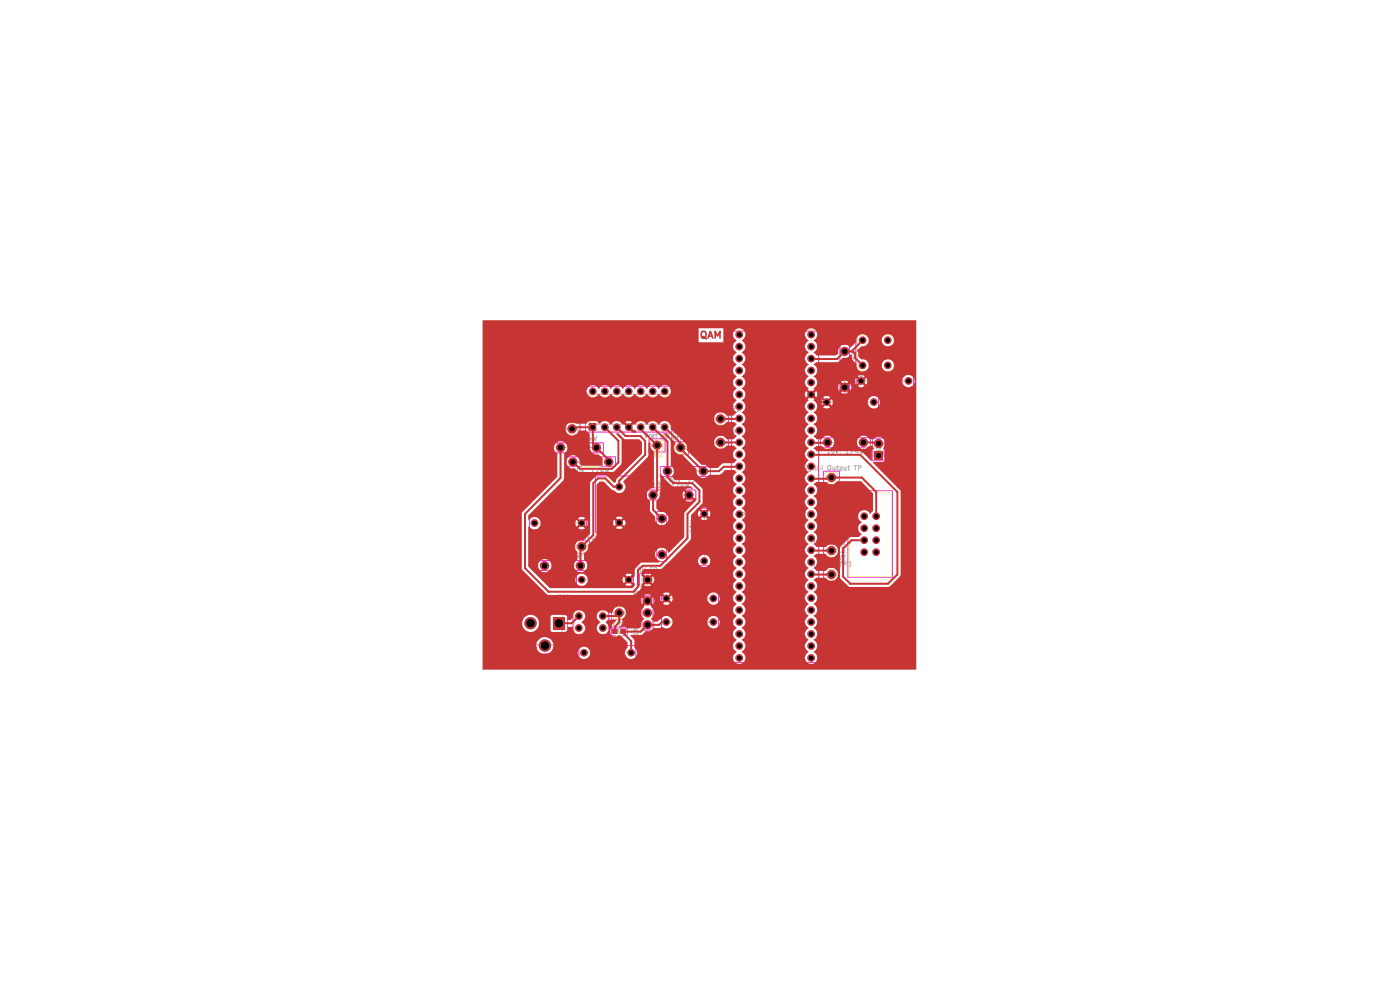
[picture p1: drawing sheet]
<svg xmlns="http://www.w3.org/2000/svg" width="297mm" height="210mm" viewBox="0 0 297 210" stroke-linecap="round" stroke-linejoin="round" font-family="sans-serif">
<path d="M102.4 67.9h92v74.1h-92z" fill="none" stroke="#d0d2cd" stroke-width=".21"/>
<g fill="none" stroke="#afafaf" stroke-width=".21">
<path d="M178.4 76.5h1.6v3.6h-1.6zM179.1 77.8l.2 .1-.1 .3h-.3v-.4h.5l.1 .3M179.2 78.9l-.2-.5-.2 .2v.3h.7M179.2 74.5v2M179.5 78.4l-.3 .3M180.5 74.4l1 .3-.7 .1 .7 .2-1 .3M180.5 76.5l1.3 .8M180.8 79.8l.5 .4M180.8 75.7h.7M181.2 75.5v.7l-.7-.3M181.5 79.3l.2 .1M181.5 77.9h-1l.3 .2"/>
<path d="M181.5 77.6v.5M181.5 79.8l-.3 .3M181.9 79.3h-.5v.5h.5v.3v.2h-.5M182.3 79.3l.2 1 .2-.7 .2 .7 .2-1M184.2 79.3h.5l.1 .2v.6l-.1 .2h-.5zM185.3 79.8h.4l.1-.1v-.4h-.5v1M185.8 79.5h3.8v2.7h-3.8zM186.8 79.3h-.4l-.2 .2 .2 .3 .4 .1v.3l-.6 .1M187.1 79.3h.5M187.4 79.3v1M188.7 79.4h.6l.1 .5-.2 .4-.5-.1zM117.5 88.3h.2a.66 .66 0 0 1 .1 1l-.5-.1a.67 .67 0 0 1 .2-.9z"/>
<path d="M118.4 88.9l.5-.1v-.4l-.5-.1v1M118.9 92.8l.3-.3v1M118.9 93.5h.6M118.9 95h2M119.2 89.3l.3-1 .4 1M119.3 89.1h.5M119.9 92.5h.2l.3 .2v.6l-.2 .2-.3-.1zM120.1 92.4h.5M120.2 90.7h2.4v.5h-2.4zM120.2 89.3v-1l.4 .8 .3-.8v1M120.4 92.4v1M120.8 92.5v1"/>
<path d="M120.9 93.1l.3 .4M120.9 94.2h3.7v1.6h-3.7zM121 92.9l.6-.2-.1-.3h-.5v1M121.2 92.8l-.4 .4M121.3 88.9l.6-.1v-.3l-.1-.2h-.5v1M121.5 99.6l.3-.3v1M121.5 98h2.1M121.7 93.5l-.1 .1M122.2 92.3l-.3 .7h.6M122.2 95h.4v-.3l-.4-.1v.7M122.4 95l.2 .3M122.4 92.7v.7"/>
<path d="M122.5 99.4l.3-.1 .2 .2v.7l-.2 .1a.58 .58 0 0 1-.3-.9zM122.9 92.8l.2-.3v1M122.9 93.5h.5M122.9 94.6h.4l-.2 .7M123 88.3h.5M123.3 88.3v1M123.4 99.3v1M123.5 99.9l.4 .4M123.6 97.2h3.6v1.6h-3.6zM123.9 88.9l.5-.1 .1-.2-.2-.3h-.4v1M123.9 99.7l-.5 .3M124.5 83.6h17.8v6.4h-16.8l-1-1.1z"/>
<path d="M124.5 92.5l-.8 1.2M124.6 95h1.9M124.8 88.6l.3-.3v1M124.8 89.3h.6M124.8 98l.5-.1v-.2l-.5-.1v.7M125 98l.3 .3M125.1 92.5l-.3 .6h.7M125.3 92.8v.7M125.5 99.6l.2-.3v1M125.7 92.5l.3 1 .2-.7 .1 .7 .3-1M125.9 97.6h-.3l-.1 .3h.4v.4h-.4M127.2 99.2l-.9 1.4"/>
<path d="M127.2 98h2M127.7 99.2l-.3 .8h.7M127.9 99.7v.6M128.4 99.3l.2 1 .2-.7 .1 .7 .3-1M132.6 86.2v.9l.2 .1 .4-.2v-.8M133.6 86.5l.3-.3v1M133.6 87.2h.5M136.7 91.9l.4 1 .3-1M137.8 92.2v.7M138 92.2l-.2 .2M138.1 95.8h.6M138.2 94.3h2.4v.4h-2.4z"/>
<path d="M138.3 92.5h.5l-.1-.3-.4 .1v.4l.1 .2 .3-.1M138.3 95.8v1.1M138.9 96.4h.5l.1-.5-.6-.1v1.1M139 92.2h.4M139.4 91.9l-.2 .1v.9M140 95.9h.5v.4l-.6 .6h.6M140.3 92.5h.6a.67 .67 0 0 1-.2 .9l-.4-.2zM140.4 91.9h.6M140.6 91.9v1M141.3 92.4l.5-.1 .1-.3-.2-.1h-.4v1M141.4 92.9l.5-.1v-.3l-.5-.1v1M141.6 99.9h2"/>
<path d="M142.2 93.4l.4-1 .3 1M142.3 93h.4M142.7 88.3v.3l.5 .2 .5-.1v-.4l-.4-.1-.2 .2v.2l.2 .2M142.7 87.5l.2-.2h.6l.3 .3-.7 .3-.4-.2zM142.7 86.4h.8l.3 .3-.3 .2h-.6l-.2-.1zM142.7 83.7a.66 .66 0 0 1 1.1 .1v.2a.66 .66 0 0 1-1.1 .1zM142.8 90.2l-.1 .4 .3 .2h.5l.3-.3-.1-.3M143.1 85.4h.7M143.1 96.4h.6M143.2 94.7h2.4v.5h-2.4zM143.3 93.4v-1l.2 .6 .3-.6v1M143.3 89.7v-.5h-.6v.5h1.1"/>
<path d="M143.3 96.4v1M143.4 85.3v.6l-.7-.2M143.4 82.7v.4M143.6 99.2h3.6v1.6h-3.6zM143.8 91.3h-1.1l.7 .2-.7 .4h1.1M143.8 82.6l-1.1 .4 1.1 .3M143.8 81.6h-1.1l.7 .4-.7 .3h1.1M143.8 83.5l-.3 .3v.3M143.8 84.4v.8M144 96.9h.4l.1-.5h-.5v1M144.4 92.9h.4l.1-.2v-.3h-.5v1M144.8 99.9h.4v-.2l-.4-.1v.7"/>
<path d="M144.9 96.6l.3-.2v1M144.9 97.4h.6M145 99.9l.2 .4M145.8 99.6l-.3 .3v.3l.4 .1-.1-.4h-.2l-.1 .1M146 92.4h.6M146.3 92.4v1M146.9 92.9l.5-.1 .1-.3-.2-.1h-.4v1M147.2 99.9h2M147.8 92.5l.5-.1 .1 .1-.6 .9h.6M148.8 86.2v1M148.8 91.2v1M148.8 91.7h.6"/>
<path d="M148.8 86.7h.6M149.4 86.2v1M149.4 91.2v1M149.8 91.9l.4-.1-.1-.3-.3 .1v.5h.4M149.8 86.9l.4-.1-.1-.3-.3 .1v.5h.4M150.6 91.6h.4v.6M150.6 86.6h.4v.6M151 91.8l-.4 .1 .1 .3 .3-.1M151 86.8l-.4 .1 .1 .3 .3-.1M151.6 95.2h.5M151.6 90.2h.5M151.7 93.6h2.4v.5h-2.4z"/>
<path d="M151.7 88.6h2.4v.5h-2.4zM151.9 90.2v1M151.9 95.2v1M152 91.6l-.3-.1-.2 .2 .1 .4h.4M152 86.6l-.3-.1-.2 .2 .1 .4h.4M152 86.2v1M152 91.2v1M152.4 91.9l.5-.1-.2-.3-.3 .2v.3l.2 .2 .2-.1M152.4 86.9l.5-.1-.2-.3-.3 .2v.3l.2 .2 .2-.1M152.5 95.8l.5-.1v-.5h-.5v1M152.5 90.8l.5-.1v-.4l-.5-.1v1M153.3 86.5v.7"/>
<path d="M153.3 91.5v.7M153.6 95.6l-.2-.2 .1-.2h.3l.2 .2-.1 .2-.4 .1v.5h.4l.1-.4-.2-.2M153.6 91.5l-.3 .2M153.6 86.5l-.3 .2M154 90.6l-.2 .2h-.2l-.2-.2 .1-.3 .3-.1 .2 .2-.2 .8h-.3M154.5 91.2h.6M154.5 86.2h.6M154.9 86.2v1M154.9 91.2v1M155.4 91.7h.6v-.3l-.1-.2h-.5v1M155.4 86.7h.6v-.3l-.1-.2h-.5v1M156.4 91.5l.3-.3v1"/>
<path d="M156.4 86.3h.6v.3l-.6 .6h.6M156.4 92.2h.6M170 98.7h.4l.2 .3v.5l-.3 .2h-.3zM171 98.7v.1M171 99.1v.6M172 99.7h-.5v-.6h.5v.7l-.1 .2h-.4M172.5 98.7v.1M172.5 99.1v.6M172.8 99.1h.3M172.9 98.7v.9l.2 .1M173.5 99.1h.4v.6M173.9 99.2l-.5 .3 .2 .2h.3"/>
<path d="M174.4 98.7l.1 1M175.4 85.3h3.1M175.5 95.4l.3-.2v1M175.5 96.2h.6M175.6 93.9h2M175.7 98.8h.6v.8l-.4 .1a.67 .67 0 0 1-.2-.9zM176.5 95.2h.2a.55 .55 0 0 1 .3 .5 .55 .55 0 0 1-.3 .5l-.3-.4zM176.7 99.1v.5l.2 .1 .2-.1M177.1 99.1v.6M177.5 99.1h.4M177.5 95.2v1M177.5 95.8l.3 .4"/>
<path d="M177.6 93h3.5v1.6h-3.5zM177.6 98.7v1h.3M177.8 95.5l-.3 .3M178.2 99.7h.3l.1-.1v-.5h-.4v.9M178.3 96.1l-.1 .3M178.5 93.9h.3l.1-.3-.4-.2v.8M178.5 84h3.7v2.7h-3.7zM178.7 93.9l.2 .3M179 83.2v.1M179.1 99.1v.5l.1 .1 .3-.1M179.2 93.7l.2-.3v.8M179.2 94.2h.4"/>
<path d="M179.2 80.1v2.1M179.4 82.6l.3-.3v1M179.4 83.3h.6M179.5 95.4l.2-.2v1M179.5 99.1v.6M179.5 96.2h.5M179.8 99.1h.5M179.9 93.7l.1-.3v.8M179.9 94.2h.4M180 98.7v.9l.3 .1M180.2 85l-.4 .1v.4l.4 .1M180.4 82.6v.7l.4-.1"/>
<path d="M180.5 80.2h1M180.6 80.7l.6-.1 .3 .2a.53 .53 0 0 1-.5 .4 .53 .53 0 0 1-.5-.3zM180.8 82.6v.7M180.9 85h-.3v.1v.5h.4l-.1-.4h-.3v.2M181.1 93.9h2.1M181.2 98.7h.6M181.2 95.1l-.9 1.3M181.3 82.8h.3M181.4 98.7v1M181.5 81.9h-1l.3 .2M181.5 81.5v.6M181.7 95.1l-.3 .7h.6"/>
<path d="M181.8 82.3h-.5v1M181.9 95.5v.7M182.1 99.2l.5-.1 .1-.2-.2-.2h-.4v1M182.2 85.3h3.2M182.4 95.2l.2 1 .2-.8 .2 .8 .2-1M182.7 80.8h3.1M183.3 80.4h.8M184.3 83.6v.1M184.7 83l.3-.4v1.1M184.7 83.7h.6M185.4 93.9h2v2.9h-2zM185.8 83v.7l.4-.1"/>
<path d="M186 95.6a.42 .42 0 0 1 .4-.1 .42 .42 0 0 1 .3 .4h-.7zM186.2 83v.7M186.6 83.1h.3M186.7 94.7v.5l-.6-.5-.1 .1 .1 .3M187.1 82.6h-.5v1.1M187.5 83.7v.1M187.6 80.5a.39 .39 0 0 0-.5 .2 .39 .39 0 0 0 .1 .5l.4-.1M187.7 80.4h.8M187.9 95v.5h1v-.5M187.9 94.2l.2-.1h.5l.3 .5h-1zM188 80.7l-.2-.1 .4-.2 .1 .2-.5 .3 .1 .3 .4-.1-.1-.4M188.3 95.2v.3"/>
<path d="M188.4 96.5v-.4l-.2-.2-.3 .1v.5h1M188.9 80.1l.5 .3M188.9 95.9l-.5 .4M189.2 82.6h-.5v.5h.5l-.1 .6-.4-.1M189.6 80.8h3.1M189.7 82.7l.2-.1a.66 .66 0 0 1 .2 1.1h-.4v-.2zM189.8 80.3v-1l.4 .7 .3-.7v1M190.5 82.6l.3 1.1 .4-1.1M113.4 111h3.1M115 113.7v.1M115.4 113.1l.3-.2v.9M115.4 113.8h.6"/>
<path d="M115.5 117.8l.3-.3v.9M115.5 118.4h.6M116.4 113.1v.7l.4-.1M116.5 109.7h3.8v2.6h-3.8zM116.6 117.5h.3l.1 .2-.1 .7a.52 .52 0 0 1-.5-.3 .52 .52 0 0 1 .2-.6zM116.8 113.1v.7M117.3 113.3h.4M117.4 117.5v.9M117.5 118.1l.4 .3M117.6 119.2h3.6v1.6h-3.6zM117.6 113.4v1h.4M117.8 112.9h-.5v.9"/>
<path d="M117.9 117.8l-.5 .4M118.2 113.8l-.1 .2M118.2 110.6l-.1-.1-.3 .2v.5l.4 .1M118.3 118.4l-.1 .2M118.4 113.4v.1M118.4 113.7v.7M118.5 110.5h.5l-.3 .4h.2l.1 .3-.5 .1M118.8 119.9h.5v-.2l-.5-.1v.8M119 119.9l.3 .5M119.3 114.3h-.4v-.6h.4v.8l-.2 .2-.2-.1M119.5 117.8l.2-.3v.9M119.5 118.4h.6"/>
<path d="M119.7 119.6l-.2 .5h.5M119.8 113.8h.4v.6M119.8 113.4v1M119.8 119.8v.6M119.9 112.9h-.5v.4h.5l.1 .3-.2 .2-.4-.1M120.3 111h3.1M120.4 112.9h.1a.47 .47 0 0 1 .4 .4 .47 .47 0 0 1-.4 .5l-.2-.3zM120.6 113.7h.3M120.6 113.4v.8l.3 .2M121.2 112.9l.3 .9 .3-.9M121.2 117.4l-.9 1.3M121.5 100.3h.6"/>
<path d="M121.7 117.4l-.2 .7h.6M121.9 117.8v.6M122.1 117.3h.6M122.2 115.7h2.4v.5h-2.4zM122.3 117.5l.3 .9 .2-.6 .2 .6 .2-.9M122.3 117.3v1.1M122.5 113.4h-.4l-.2 .1 .2 .3 .4 .2v.2l-.2 .2-.4-.1M122.9 114h.5v-.3h-.5v.6h.5M123 117.9h.4l.1-.5-.5-.1v1.1M123.8 113.8l.4-.1v.7M123.8 113.7v.7M124.3 100.2l-.1 .3"/>
<path d="M124.5 117.3h-.5v.6l.4-.1 .1 .4-.2 .2-.3-.1M125.1 113.7h-.4l-.1 .2 .5 .3-.1 .2-.4-.1M125.5 100.3h.6M125.6 113.7l.4 .1v.4l-.2 .2-.3-.3zM126.4 113.7v.7M126.7 113.7h-.2l-.1 .2M127.7 113.4h.6M127.8 120h-.5v1M127.9 113.4v1M128.6 113.9l.5-.1-.1-.4h-.4v1M129.9 120h-.5v.5l.4-.1 .2 .4-.3 .2-.3-.1M131.1 120l.4 1 .3-1"/>
<path d="M133.6 111.7l.3-.2h.5l.2 .6h-1zM133.6 110.6l1 .3-1 .3M133.6 107.5v.4l.4 .1v-.5h.5v.5M133.6 106.6l.8-.1 .2 .3-.7 .3-.3-.2zM133.6 105.7l.8-.1 .2 .2-.2 .3h-.6l-.2-.1zM133.6 105.2v-.6l.3 .2a.35 .35 0 0 1 .4-.2 .35 .35 0 0 1 .3 .2l-.1 .4M133.6 103l.2-.2h.7l.1 .4a.66 .66 0 0 1-1 .1zM134.1 113l-.1-.5-.4 .1v.4h1M134.1 109l-.2-.6-.3 .1v.5h1M134.2 109.5v.7M134.3 101.9v.5M134.6 101.9l-1 .3 1 .3"/>
<path d="M134.6 100.8h-1l.7 .4-.7 .3h1M134.7 102.7l-.3 .3v.3M134.7 103.6v.8M137.8 116.3l.3-.2h.6l.2 .1a.53 .53 0 0 1-.5 .5 .53 .53 0 0 1-.6-.4zM137.8 109.9l1.1 .3-.7 .1 .7 .2-1.1 .2M137.8 115.7h1.1M137.8 111.9l1.3 .9M138.2 115.2l.4 .5M138.2 111.2h.7M138.5 111v.7l-.7-.3M138.5 102.8l.3-.4v1.1M138.5 103.5h.6"/>
<path d="M138.6 105h2M138.9 117.3h-1.1l.4 .3M138.9 114.8l.1 .1M138.9 113.4h-1.1l.4 .2M138.9 113v.6M138.9 117v.6M138.9 115.2l-.4 .4M139.6 112h1.6v3.6h-1.6zM139.7 102.4a.53 .53 0 0 1 .3 .6 .53 .53 0 0 1-.4 .5l-.2-.6zM140.3 114.3v-.5h-.2l-.1 .5h.7M140.4 110v2M140.4 115.6v2"/>
<path d="M140.5 102.4v1.1M140.5 103.1l.3 .4M140.6 104.2h3.5v1.6h-3.5zM140.7 113.3h-.7l.2 .3M140.7 113.8l-.4 .3M140.7 113.2v.4M140.8 102.8l-.3 .4M141.1 101.6l.2-.3v1M141.1 102.3h.5M141.3 103.5l-.1 .1M141.9 104.9h.3l.1-.2-.4-.1v.7M142 104.9l.3 .4"/>
<path d="M142.2 101.3a.47 .47 0 0 1 .4 .5 .47 .47 0 0 1-.4 .5l-.2-.2v-.6zM142.5 102.8l.2-.4v1.1M142.5 103.5h.5M142.5 104.7h.5l-.5 .6h.5M143.1 101.3a.47 .47 0 0 1 .4 .5 .47 .47 0 0 1-.4 .5l-.2-.4zM143.9 101.3v1M144 101.9l.3 .4M144.1 105h2.1M144.2 102.4l-.9 1.3M144.3 101.7l-.4 .3M144.8 102.3l-.4 .8h.6M144.9 102.8v.7"/>
<path d="M145.4 102.4l.2 1.1 .2-.7 .2 .7 .2-1.1M146 101.6l.2-.3v1M146 102.3h.5M146.4 114.5v.5h1M146.4 112.4v.5h.4l-.1-.4 .3-.1h.3l.1 .4-.2 .1M146.4 111.5l.8-.1 .2 .4-.2 .1h-.6l-.2-.1zM146.4 110.4l1 .3-1 .4M146.7 115.5h.7M146.8 114.6v.4M147.2 117.3h.2M147.2 115.5l.2 .1-.2 .3h-.5M147.3 114l.2 .1"/>
<path d="M147.4 116.6h-1l.2 .2M147.4 116.3v.5M147.7 101.3l-.9 1.2M148 112.1h2.7v3.8h-2.7zM148.2 101.3l-.3 .7h.7M148.4 101.7v.6M148.8 101.3l.3 1 .2-.7 .1 .7 .3-1M149.1 114.1a.36 .36 0 0 0 .2 .5 .36 .36 0 0 0 .4-.3l-.1-.2M149.4 109v3.1M149.4 115.9v3.1M149.7 113.4v.4l-.4-.4-.3 .1 .1 .3M157.4 109.3l.5-.1 .1-.2-.2-.3h-.4v1"/>
<path d="M158.4 108.7v1M159.4 108.9l-.1-.2a.61 .61 0 0 0-.3 1l.4-.1M159.9 109.1l.2-.4v1M159.9 109.7h.5M161 109.2l-.2-.2 .1-.2 .3-.1 .2 .3-.2 .2h-.3v.5h.4l.1-.3-.2-.2M161.8 109.2h.3M162.3 108.7h-.5v1M163.2 108.7h-.6v.5h.6v.4h-.6M163.5 108.7h.7l-.5 1M164.6 108.9l.3-.2a.66 .66 0 0 1 .1 1l-.4-.1zM164.7 109.5l.5 .3M165.8 108.7l-.3 .7h.7"/>
<path d="M166 109.1v.6M166.5 108.7h.5l-.3 .4 .3 .1v.4h-.5M167.3 109.8h.8M168.2 108.9l.5-.2a.66 .66 0 0 1 0 1l-.5-.1zM168.4 109.5l.5 .3M169.2 109.7l.3-1 .3 1M169.2 109.5h.6M170.2 109.7v-1l.3 .8 .4-.8v1M172.2 114.2v1M172.2 119.2v1M172.2 114.6h.6M172.2 119.6h.6"/>
<path d="M172.8 114.2v1M172.8 119.2v1M173.2 114.9l.5-.1v-.2h-.5v.5l.2 .1 .3-.1M173.2 119.9l.5-.1v-.3l-.5 .1v.5l.2 .1 .3-.1M174.2 114.6h.4v.6M174.2 119.5l.4 .1v.6M174.6 114.8h-.4l-.1 .2 .1 .2 .4-.1M174.6 119.8h-.4l-.1 .2 .1 .2 .4-.1M174.6 102.7h.6M174.9 102.7v1M175.1 118.2h.6M175.2 101h2.4v.6h-2.4z"/>
<path d="M175.2 116.6h2.4v.5h-2.4zM175.3 118.2v1M175.5 103.2h.4l.2-.3-.6-.2v1M175.5 114.6h-.4l-.1 .1 .2 .5 .3-.1M175.5 119.5h-.4l-.1 .2 .2 .5 .3-.1M175.5 114.2v1M175.5 119.2v1M175.9 114.9l.5-.1v-.2h-.5v.5h.5M175.9 119.9l.5-.1v-.3h-.5v.6h.5M175.9 118.7h.5l.1-.4-.6-.1v1M176.4 103l.3-.3v1M176.4 103.7h.6"/>
<path d="M176.8 114.6v.6M176.8 119.5v.7M177.1 114.6h-.2l-.1 .1M177.1 119.5h-.2l-.1 .2M177.4 102.7h.7l-.5 1M177.4 118.2l-.4 .2v.7h.5l-.1-.5h-.4v.2M178.1 114.2h.5M178.1 119.2h.5M178.3 118.5h.1M178.3 118.1h.9v-.4h-.6v.4M178.3 117.2h.9v-.4h-.6v.4M178.3 111.8h.9v-.4l-.5-.1-.1 .2v.3"/>
<path d="M178.3 108.3a.63 .63 0 0 1 .9 0v.4a.64 .64 0 0 1-.9-.1zM178.3 114.2v1M178.3 119.2v1M178.4 113.1l-.1 .4 .2 .2h.6l.1-.2v-.4M178.6 116l.1-.2h.5v.4l-.4 .1zM178.6 118.5h.6M178.6 115.4h.6M178.8 119.5l-.1-.5h-.4v.5h.9M178.8 112.3l.1 .4h.3v-.4h-.5l-.1 .1v.3M179 114.7l.5-.1-.1-.4h-.4v1M179 119.7l.5-.1-.1-.4h-.4v1M179.2 115h-.6v.2l.1 .2"/>
<path d="M179.2 110.7v.2h-.9M179.2 110v.4h-.6v-.3l.2-.2 .1 .5M179.2 107h-.9l.7 .4-.7 .3h.9M179.2 119l-.4 .3M179.3 108.1l-.2 .3v.2M179.3 109v.7M179.3 114v.7M179.8 119.2h.7l-.2 .3a.35 .35 0 0 1 .2 .4 .35 .35 0 0 1-.2 .3l-.5-.1M180.2 114.1l-.3 .8h.6M180.4 114.6v.6M103.5 126.7h.4l.2-.4-.6-.1v1h.5l.1-.1v-.4h-.2M104.6 126.5h.4v.7"/>
<path d="M104.9 127.7h13.3l1.1 1v8.1h-14.4zM105 126.7l-.4 .1v.4l.4-.1M105.5 126.5v.7M105.7 126.5l-.2 .2M106.1 126.5v.7M106.3 126.5l-.2 .2M106.7 126.8l.4-.1v-.2h-.4v.6h.4M107.6 126.2l.1 1M107.9 127.3h.7M108.4 127.7v9.1M109.1 126.2v.8l-.3 .2M109.6 126.5h.4l.1 .7"/>
<path d="M110.1 126.7h-.4l-.1 .2 .1 .3 .4-.1M110.9 126.5l-.4 .1v.5h.4M111.4 126.2v1M111.5 132.5h.7l.3 .4M111.5 126.7l.3 .5M111.8 126.5l-.4 .3M111.9 127.3h.8M112.5 131.8h-1l.3 .3M112.5 131.5v.6M113.5 126.2h-.6v.3l.6 .2v.4h-.6M113.8 126.5l.2 .7 .2-.5 .2 .5 .2-.7M115 126.2h.1"/>
<path d="M115 126.5v.7M115.3 126.5h.4M115.4 126.2v.8l.3 .2M115.5 120h2.1M116.4 126.5l-.4 .1v.5h.4M116.8 126.6l.5-.1v.7M116.8 126.2v1M117.5 127.3h.8M118.5 126.3l.2-.1 .4 .1v.7l-.4 .2a.6 .6 0 0 1-.2-.9zM118.7 126.9l.5 .4M119.5 127.2l.3-1 .3 1M119.5 126.8h.5"/>
<path d="M120.4 127.2v-1l.3 .6 .4-.6v1M121.2 120h1.9M121.4 135.3h-.4l.1 .5 .3-.1M121.8 135.3h-.3l.3 .2v.3h-.3M122 135.3h.3M122.1 135.3v.5M122.4 135.4l.2-.1v.5M122.4 135.8h.3M123 135.3h.1v.5l-.2-.1zM123.3 135.3h.3M123.4 123h3M123.5 135.3v.5"/>
<path d="M123.7 135.3h.3l-.3 .5h.3M123.9 138.5h3.1M124.5 135.3h-.3v.4h.3M124.8 135.5h.2v-.2h-.2v.5M124.8 135.5l.2 .3M125 120.9v.1M125.1 135.8h.4M125.4 120.2l.3-.2v1M125.4 121h.6M125.9 135.3h-.3v.1l.3 .1v.3h-.3M126 135.4l.1 .4 .1-.3 .2 .3v-.4M126.4 120.3v.5l.2 .2 .2-.1"/>
<path d="M126.4 121.7h3.9v2.5h-3.9zM126.6 135.3h.1M126.6 135.4v.4M126.8 135.4h.2M126.8 120.3v.7M126.9 135.3l.1 .5M127 137.2h3.8v2.6h-3.8zM127.3 120.5h.4M127.4 135.4h-.3v.4h.3M127.6 135.4l.2 .1v.3M127.6 135.3v.5M127.9 135.8h.4"/>
<path d="M128.2 120.9l-.1 .3M128.2 122.6h-.1l-.3 .1 .1 .6 .3-.1M128.4 138.1a.38 .38 0 0 0-.5 .2 .38 .38 0 0 0 .2 .5l.3-.1M128.4 135.3h.3v.5l-.3-.1zM128.5 135.6l.2 .2M128.6 122.8l.1-.2v.7M128.6 123.3h.4M128.7 138.3l.2-.3v.8M128.7 138.8h.4M128.8 135.8l.2-.5 .2 .5M128.9 135.6h.3M129.3 135.8v-.5l.2 .3 .2-.3v.5"/>
<path d="M129.4 138.1h.4v.3l-.5 .4h.5M129.9 132.2l.3-.2v1M129.9 133h.6M130 127.8l-.2 .1h-.3l-.1-.5 .3-.1 .3 .2-.2 .8-.3 .1M130 131.3h.6M130.2 129.8h2.3v.5h-2.3zM130.2 127.3l.4 1.1 .3-1.1M130.3 123h3.1M130.4 120.1l.2-.1a.55 .55 0 0 1 .3 .5 .55 .55 0 0 1-.3 .5l-.3-.4zM130.4 131.3v1M130.6 133.6h1.6v.8h-1.6zM130.8 138.5h3.1"/>
<path d="M130.9 132.8v.2M131 131.9l.5-.1v-.4l-.5-.1v1M131.1 134h.2M131.3 133.7h-.2v.5M131.4 132.1l.1-.1a.52 .52 0 0 1 .4 .5 .52 .52 0 0 1-.3 .5l-.3-.4zM131.4 133.8h.3l-.3 .4h.3M131.8 127.3h.6M131.9 131.3h.6l-.3 .4h.2l.1 .2-.1 .4-.5-.1M132.1 127.3v1.1M132.2 133l.3-1 .3 1M132.2 132.7h.6M132.8 127.8h.4l.1-.3-.5-.2v1.1"/>
<path d="M134.4 129.2v.5h.5l-.1-.4 .4-.2 .2 .2-.1 .4M134.4 127.6a.66 .66 0 0 1 1-.1v.3a.66 .66 0 0 1-1 0zM134.5 130.2l.7-.1 .2 .1v.4h-.8l-.2-.1zM134.8 131.2l.2-.1h.4v.5h-.5l-.1-.5h-.2l-.2 .1 .2 .5 .2-.3M135.1 126.5v.5M135.4 134v.5h-1M135.4 133h-1l.7 .3-.7 .4h1M135.4 132.4l-1-.4v.7M135.4 126.4l-1 .3 1 .4M135.4 125.4h-1l.7 .3-.7 .4h1M135.5 127.3l-.4 .5M135.5 128.2v.7"/>
<path d="M135.6 124.4h.5M135.9 120.3h-.5v.5h.5l-.1 .5-.4-.1M135.9 124.4v1M136.2 122.7h2.4v.5h-2.4zM136.2 120.3l.4 1 .3-1M136.5 124.9h.4l.2-.2-.1-.3h-.5v1M137.4 124.6l.4-.2v1M137.4 125.4h.6M137.8 120.3h.6M138.1 120.3v1M138.8 120.9l.5-.1v-.3l-.2-.2h-.3v1M138.9 124.4h-.5v.4h.5v.4l-.1 .2h-.3l-.1-.2"/>
<path d="M141.4 127h3.1M141.4 132h3.1M142.5 134.7v.1M142.9 133.9h.6l-.3 .3 .3 .2-.1 .4-.5-.1M143 129.7v.1M143.4 129.1l.3-.3v1M143.4 129.8h.6M143.8 133.9h.6l-.3 .3 .3 .1v.4h-.6M144.4 129.1v.7l.5-.1M144.5 125.7h3.8v2.6h-3.8zM144.5 130.7h3.8v2.6h-3.8zM144.9 134.1v.6h.4"/>
<path d="M144.9 129.1v.7M145.3 129.3h.3M145.3 134.1v.7M145.8 128.8h-.5v1M145.8 134.3h.3M145.9 131.6h-.3l-.2 .2v.3l.2 .2h.3M146.2 131.8l.2-.2v.7M146.2 132.3h.4M146.2 129.8l-.1 .2M146.3 126.6l-.2-.1a.42 .42 0 0 0-.3 .4 .42 .42 0 0 0 .1 .4h.4M146.3 133.9h-.5v.9M146.7 134.8l-.1 .2"/>
<path d="M146.9 126.9v.1h-.3l-.1-.3 .2-.2 .2 .1v.7h-.3M146.9 131.8l.2-.2v.7M146.9 132.3h.5M147.8 133.9h.6l-.3 .3 .3 .2-.1 .4-.5-.1M147.9 128.8h-.5l-.1 .5h.6v.4h-.6M148.3 127h3M148.3 132h3M148.4 128.9l.3-.1 .1 .2v.8h-.4l-.1-.2zM149.2 128.8l.3 1 .4-1M149.4 133.9h-.6v.4h.6v.4h-.6M149.6 133.9l.3 .9 .4-.9M175.1 123.2h.6"/>
<path d="M175.2 121.6h2.4v.4h-2.4zM175.3 123.2v1M175.9 123.7h.5l.1-.4-.6-.1v1M176.9 123.2h.6l-.4 1M125 141.2v.1M125.6 140.4l.1-.1 .3 .2-.1 .8h-.3l-.2-.3zM126.4 140.6l.3-.3v1M126.4 141.3h.5M127.4 140.6v.7l.4-.1M127.8 140.6v.7M128.3 140.8h.3M128.8 140.3h-.5v1"/>
<path d="M129.2 141.3l-.1 .2M130.9 140.3h-.5l-.1 .5 .5-.1 .1 .5h-.6M131.5 140.3l.3 .2-.1 .8h-.3l-.1-.2v-.6zM132.2 140.3l.3 1 .3-1"/>
</g>
<g fill="none" stroke="#fe24e6" stroke-width=".21">
<path d="M155.2 70.2h18.4v70.3h-18.4zM178.2 73.1h2v10.5h-2zM181.6 70.7h8.2v8.3h-8.2zM181.7 79.3h12.1v3.1h-12.1zM117.5 93.9h10.6v2.2h-10.6zM119.7 89.6h3.4v2.8h-3.4zM120.1 96.9h10.5v2.1h-10.5zM124.2 81.9h18.3v9.8h-18.3zM137.7 93.1h3.4v2.8h-3.4zM140.1 98.9h10.6v2.1h-10.6zM142.7 93.6h3.4v2.8h-3.4zM151.2 87.4h3.4v2.8h-3.4z"/>
<path d="M151.2 92.4h3.4v2.8h-3.4zM174.1 92.8h10.5v2.1h-10.5zM174.3 83.8h12.1v3.1h-12.1zM174.7 99.9h3.4v2.8h-3.4zM185 92.9h2.7v4.8h-2.7zM112.3 109.4h12.1v3.2h-12.1zM114.1 118.9h10.6v2.1h-10.6zM121.7 114.6h3.4v2.8h-3.4zM126.4 101h10v12h-10zM137.1 103.9h10.5v2.1h-10.5zM139.3 108.5h2.1v10.6h-2.1zM147.9 107.9h3v12.1h-3z"/>
<path d="M174.7 115.4h3.4v2.8h-3.4zM179.9 104.1h9.5v18.5h-9.5zM104.4 127.2h15.4v3.2h.6v3.7h-.6v3.1h-2.4v1.5h-3.7v-1.5h-9.3zM121.5 129.4h7.7v5.2h-7.7zM122.3 121.5h12.1v3h-12.1zM122.8 136.9h12.1v3.1h-12.1zM129.7 128.6h3.4v2.8h-3.4zM129.8 133.2h3.3v1.5h-3.3zM135.7 121.6h3.4v2.8h-3.4zM136.2 126.3h2.4v7.3h-2.4zM140.3 125.4h12.1v3.2h-12.1zM140.3 130.4h12.1v3.2h-12.1z"/>
<path d="M174.7 120.4h3.4v2.8h-3.4z"/>
</g>
<path d="M131.9 133.7h.6v.5h-.6z" fill="#b4a09a"/>
<path d="M131.9 133.7h.6v.5h-.6z" fill="none" stroke="#b4a09a" stroke-width=".51"/>
<path d="M130.1 133.7h.6v.5h-.6z" fill="#b4a09a"/>
<path d="M130.1 133.7h.6v.5h-.6z" fill="none" stroke="#b4a09a" stroke-width=".51"/>
<g fill="none" stroke="#f2ed9b" stroke-width=".21">
<path d="M154.9 70h3.6v.3h11.8v-.3h3.6v70.8h-19zM177.1 77.5l.2 .1v.4l-.5 .1-.1-.4 .2-.2 .7 .1 .1 .4M177.2 79v-.4l-.4-.1-.1 .5h1M177.7 78.5l-.5 .3M178.3 76.4h1.8v3.8h-1.8zM179.2 75.6v.8M181.9 71.1h7.6v7.6h-7.6zM184.9 74.3h-.4l-.2 .1 .1 .3 .3 .1 .2 .2-.2 .3-.4-.1M185.3 74.3l.2 1 .2-.8 .1 .8 .3-1M185.7 79.4h4v2.9h-4zM186.4 74.5l.3-.2v1M186.4 75.3h.6"/>
<path d="M120.1 92.4h.5M120.1 89.9h2.5v2.2h-2.5zM120.1 95h.8M120.4 92.4v1M120.9 94.1h3.8v1.8h-3.8zM121 92.9l.6-.2-.1-.3h-.5v1M122 94.9h.4l.1-.4-.5-.1v1M122.2 92.3l-.3 .7h.6M122.2 94.9l.3 .5M122.4 92.7v.7M122.9 87h.9l.1 .1-.3 .4h-.7M122.9 94.4h.6l-.4 1"/>
<path d="M123.1 98h.4M123.5 97.1h3.8v1.8h-3.8zM123.9 86.2h-1l.2 .3M123.9 85.9v.6M124.4 85.8v-1.7h18v5.4h-18v-1.7a.97 .97 0 0 0 1-1 .97 .97 0 0 0-1-.9M124.6 95h.5M124.6 98h.4l.1-.2-.1-.4h-.4v1M124.8 98l.3 .4M126.1 97.4h-.5v.5l.5-.1v.6l-.5-.1M127.3 98h.8M138 93.3h2.7v2.2h-2.7zM138.1 95.8h.6"/>
<path d="M138.3 95.8v1.1M138.9 96.4h.5l.1-.5-.6-.1v1.1M140 95.9h.5v.4l-.6 .6h.6M143 93.9h2.7v2.2h-2.7zM143 99.9h.6M143.1 96.4h.6M143.3 96.4v1M143.5 99.1h3.8v1.8h-3.8zM144 96.9h.4l.1-.5h-.5v1M144.6 99.9h.4l.2-.3-.6-.2v1M144.9 99.9l.3 .5M144.9 96.6l.3-.2v1"/>
<path d="M144.9 97.4h.6M146 99.4h-.2a.7 .7 0 0 0-.1 1l.4-.2v-.2l-.1-.2h-.4l-.1 .2M147.3 99.9h.7M151.6 95.2h.5M151.6 90.2h.5M151.6 87.8h2.6v2.2h-2.6zM151.6 92.8h2.6v2.2h-2.6zM151.9 90.2v1M151.9 95.2v1M152.5 95.8l.5-.1v-.5h-.5v1M152.5 90.8l.5-.1v-.4l-.5-.1v1M153.6 95.6l-.2-.2 .1-.2h.3l.2 .2-.1 .2-.4 .1v.5h.4l.1-.4-.2-.2"/>
<path d="M154 90.6l-.2 .2h-.2l-.2-.2 .1-.3 .3-.1 .2 .2-.2 .8h-.3M176.4 85.3h2M177.1 93.9h.4M177.4 92.9h3.9v1.9h-3.9zM178.1 91.9l.5-.1 .1-.3-.1-.1h-.5v1M178.4 83.9h4v2.8h-4zM178.4 91.9l.3 .5M179.1 91.6l.2-.2v1M179.1 92.4h.6M179.2 80.2v.4M180 91.6l.3-.2v1M180 92.4h.6"/>
<path d="M180.2 87.3l-.5-.1-.1 .2v.6l.1 .1h.5M181 87.2h-.2a.62 .62 0 0 0-.1 .9h.4v-.5l-.3-.1-.3 .2M181.3 93.9h.8M182.4 85.3h2M183.7 95.8l.6-.4 .4 .4v.2h-1zM183.8 80.8h1.9M184.7 94.5v.7l-.7-.7-.3 .2 .1 .4M185.3 93.8v.1M185.3 94.3v1.2M187.4 93.8h.1M187.4 93.8v.1M187.4 94.3v1.2"/>
<path d="M187.5 80.3h-.5a.54 .54 0 0 0-.1 .6 .54 .54 0 0 0 .6 .3M188 80.7l-.1-.2 .1-.2h.4l.1 .2-.6 .4 .1 .4a.36 .36 0 0 0 .4-.2 .36 .36 0 0 0 0-.4h-.2M189.7 80.8h1.9M114.4 111h2M116.4 109.6h4v2.8h-4zM117.5 119.1h3.8v1.8h-3.8zM118.2 108l-.3-.1-.4 .5 .3 .6 .4-.1M118.5 107.9h.6l-.3 .5h.2l.1 .1-.1 .5-.5-.1M120.4 111h1.9M122 114.9h2.7v2.2h-2.7zM122.1 117.3h.6M122.3 117.3v1.1"/>
<path d="M123 117.9h.4l.1-.5-.5-.1v1.1M124.5 117.3h-.5v.6l.4-.1 .1 .4-.2 .2-.3-.1M126.7 104.1a5.6 5.6 0 0 1 9.3 0v6a5.6 5.6 0 0 1-9.3-.1v-5.9M127.9 106.8v-.6l.4 .3 .1-.3h.4v.6M128.4 107.7v-.4l-.2-.2-.3 .1v.5h1M128.9 107.1l-.5 .3M139.5 111.9h1.8v3.8h-1.8zM139.7 105h.7M140.4 104.1h3.9v1.8h-3.9zM140.4 111.5v.5M140.4 115.7v.8M141.6 106.8h.6v-.4l-.6-.1v1.1"/>
<path d="M141.8 106.8l.4 .6M142.2 114.5v-.5h-.4l-.1 .5h1M142.6 106.4l.4-.1 .1 .5-.6 .6h.6M142.7 113.3h-1l.3 .2M142.7 114l-.5 .2M142.7 112.9v.6M144.2 105h.5M148 112h2.8v4h-2.8zM149.4 110v2M149.4 116v2M151.3 114.1l-.1 .3 .3 .3h.5l.2-.3-.1-.3M152.2 113.2v.6l-.6-.6h-.3v.5"/>
<path d="M163.2 103.9l.1 .9 .5-.1v-.8M164.3 104l.5-.1v.2l-.5 .7h.5M174.6 102.7h.6M174.9 102.7v1M175 115.7h2.7v2.2h-2.7zM175 100.2h2.7v2.2h-2.7zM175.1 118.2h.6M175.3 118.2v1M175.5 103.2h.4l.2-.3-.6-.2v1M175.9 118.7h.5l.1-.4-.6-.1v1M176.4 103l.3-.3v1M176.4 103.7h.6"/>
<path d="M177.4 102.7h.7l-.5 1M177.4 118.2l-.4 .2v.7h.5l-.1-.5h-.4v.2M180.1 104.4h9v17.9h-9zM109.7 137.4v.9l-.3 .1M110.2 137.7l.3-.3v1M110.2 138.4h.5M116.7 120h.8M117.9 127.4h1.7v1.8M118.6 121.8h.4l.2-.3-.2-.2h-.4v1M118.9 121.8l.3 .5M119.3 130.4v-2.8h-14.5v9.3h8.9M119.3 134.1v2.8h-1.9"/>
<path d="M119.8 121.2l-.3 .8h.6M120.1 121.7v.6M121.3 120h.4M121.9 129.7h7v4.6h-7zM124.4 123h2M124.5 131.5h-.5l.2 .4 .3 .1v.3h-.5M124.9 131.4l.2 1 .2-.7 .3 .7 .1-1M124.9 138.5h2M126.1 131.5h.6v.3l-.6 .6h.6M126.4 121.5h4v2.9h-4zM126.9 137h4v2.9h-4zM128.2 138l-.4-.1-.2 .3v.5l.3 .2 .3-.1"/>
<path d="M128.2 122.5l-.4-.1a.55 .55 0 0 0 0 1l.4-.1M128.5 122.7l.4-.3v1M128.5 123.4h.6M128.6 138.2l.3-.3v1M128.6 138.9h.5M129.5 138l.5-.1 .1 .3-.6 .7h.6M130 131.3h.6M130.1 128.9h2.6v2.2h-2.6zM130.4 131.3v1M130.4 123h2M130.6 135.3h.4M130.9 138.5h1.9"/>
<path d="M131 131.9l.5-.1v-.4l-.5-.1v1M131.1 134.8h-.5v1M131.2 134.5h.3M131.2 133.5h.3M131.5 135l.3-.2 .3 .3-.7 .7h.7M131.9 131.3h.6l-.3 .4h.2l.1 .2-.1 .4-.5-.1M135.6 124.4h.5M135.9 124.4v1M136 126h2.8v7.9h-2.8zM136 131.3h2.8M136.1 121.9h2.5v2.2h-2.5zM136.5 124.9h.4l.2-.2-.1-.3h-.5v1"/>
<path d="M137.4 124.6l.4-.2v1M137.4 125.4h.6M138.9 124.4h-.5v.4h.5v.4l-.1 .2h-.3l-.1-.2M138.9 128.9v.8l.2 .2 .4-.1v-.9M140.2 128.9l-.2 .6h.6M140.5 129.2v.7M142.5 127h1.9M142.5 132h1.9M144.4 125.6h4v2.8h-4zM144.4 130.6h4v2.8h-4zM145.7 129.1l-.3-.2-.4 .5 .3 .6 .4-.1M146 129.3l.4-.4v1.1"/>
<path d="M146 130h.6M146.1 124a.52 .52 0 0 0-.6 .3 .52 .52 0 0 0 .2 .7l.4-.1M147.1 129.3l.2-.4v1.1M147.1 130h.5M147.2 124.4l-.3 .2-.3-.1v-.5h.5a.73 .73 0 0 1-.2 1h-.3M148.4 127h1.9M148.4 132h1.9M175 120.8h2.7v2.2h-2.7zM175.1 123.2h.6M175.3 123.2v1M175.9 123.7h.5l.1-.4-.6-.1v1M176.9 123.2h.6l-.4 1"/>
</g>
<g fill="#d764ff">
<path d="M185.4 95.7h1.8v1.8h-1.8z"/>
<path d="M125.1 90h1.1v1.1h-1.1z"/>
<circle cx="172" cy="124.3" r=".8"/>
<circle cx="172" cy="121.8" r=".8"/>
<circle cx="172" cy="119.2" r=".8"/>
<circle cx="172" cy="126.8" r=".8"/>
<circle cx="176.4" cy="121.8" r=".97"/>
<circle cx="172" cy="134.5" r=".8"/>
<circle cx="172" cy="137" r=".8"/>
<circle cx="172" cy="131.9" r=".8"/>
<circle cx="172" cy="139.5" r=".8"/>
<circle cx="172" cy="129.4" r=".8"/>
<circle cx="156.8" cy="131.9" r=".8"/>
<circle cx="156.8" cy="134.5" r=".8"/>
<circle cx="156.8" cy="137" r=".8"/>
<circle cx="156.8" cy="139.5" r=".8"/>
<circle cx="151.3" cy="131.9" r=".8"/>
<circle cx="156.8" cy="121.8" r=".8"/>
<circle cx="156.8" cy="129.4" r=".8"/>
<circle cx="156.8" cy="124.3" r=".8"/>
<circle cx="156.8" cy="126.8" r=".8"/>
<circle cx="156.8" cy="119.2" r=".8"/>
<circle cx="151.3" cy="126.9" r=".8"/>
<circle cx="185.8" cy="117.1" r=".8"/>
<circle cx="183.3" cy="109.5" r=".8"/>
<circle cx="183.3" cy="112" r=".8"/>
<circle cx="183.3" cy="114.6" r=".8"/>
<circle cx="185.8" cy="109.5" r=".8"/>
<circle cx="185.8" cy="114.6" r=".8"/>
<circle cx="185.8" cy="112" r=".8"/>
<circle cx="183.3" cy="117.1" r=".8"/>
<circle cx="172" cy="111.6" r=".8"/>
<circle cx="172" cy="109.1" r=".8"/>
<circle cx="172" cy="106.5" r=".8"/>
<circle cx="172" cy="116.7" r=".8"/>
<circle cx="172" cy="114.1" r=".8"/>
<circle cx="176.4" cy="116.8" r=".97"/>
<circle cx="156.8" cy="109.1" r=".8"/>
<circle cx="156.8" cy="114.1" r=".8"/>
<circle cx="156.8" cy="111.6" r=".8"/>
<circle cx="156.8" cy="116.7" r=".8"/>
<circle cx="156.8" cy="106.5" r=".8"/>
<circle cx="172" cy="71" r=".8"/>
<circle cx="172" cy="78.6" r=".8"/>
<circle cx="172" cy="76" r=".8"/>
<circle cx="172" cy="81.1" r=".8"/>
<circle cx="172" cy="73.5" r=".8"/>
<circle cx="176.4" cy="101.3" r=".97"/>
<circle cx="183.1" cy="93.8" r=".97"/>
<circle cx="175.5" cy="93.8" r=".97"/>
<circle cx="186.4" cy="94.1" r=".97"/>
<circle cx="172" cy="83.7" r=".8"/>
<circle cx="172" cy="91.3" r=".8"/>
<circle cx="172" cy="86.2" r=".8"/>
<circle cx="172" cy="88.7" r=".8"/>
<circle cx="175.3" cy="85.3" r=".8"/>
<circle cx="179.2" cy="74.5" r=".97"/>
<circle cx="183" cy="77.5" r=".8"/>
<circle cx="179.2" cy="82.1" r=".97"/>
<circle cx="182.6" cy="80.8" r=".8"/>
<circle cx="183" cy="72.1" r=".8"/>
<circle cx="172" cy="104" r=".8"/>
<circle cx="172" cy="93.8" r=".8"/>
<circle cx="172" cy="101.4" r=".8"/>
<circle cx="172" cy="96.4" r=".8"/>
<circle cx="172" cy="98.9" r=".8"/>
<circle cx="188.3" cy="77.5" r=".8"/>
<circle cx="192.7" cy="80.8" r=".8"/>
<circle cx="185.3" cy="85.3" r=".8"/>
<circle cx="188.3" cy="72.1" r=".8"/>
<circle cx="156.8" cy="78.6" r=".8"/>
<circle cx="156.8" cy="76" r=".8"/>
<circle cx="156.8" cy="81.1" r=".8"/>
<circle cx="156.8" cy="73.5" r=".8"/>
<circle cx="156.8" cy="71" r=".8"/>
<circle cx="156.8" cy="83.7" r=".8"/>
<circle cx="156.8" cy="86.2" r=".8"/>
<circle cx="156.8" cy="91.3" r=".8"/>
<circle cx="156.8" cy="88.7" r=".8"/>
<circle cx="152.8" cy="88.8" r=".97"/>
<circle cx="135.9" cy="83" r=".8"/>
<circle cx="138.4" cy="83" r=".8"/>
<circle cx="133.3" cy="83" r=".8"/>
<circle cx="141" cy="83" r=".8"/>
<circle cx="128.3" cy="83" r=".8"/>
<circle cx="130.8" cy="83" r=".8"/>
<circle cx="125.7" cy="83" r=".8"/>
<circle cx="144.4" cy="94.9" r=".97"/>
<circle cx="141" cy="90.6" r=".8"/>
<circle cx="135.9" cy="90.6" r=".8"/>
<circle cx="138.4" cy="90.6" r=".8"/>
<circle cx="139.4" cy="94.4" r=".97"/>
<circle cx="128.3" cy="90.6" r=".8"/>
</g>
<path d="M125.1 90h1.1v1.1h-1.1z" fill="none" stroke="#d764ff" stroke-width=".51"/>
<g fill="#d764ff">
<path d="M117.3 130.9h2.5v2.6h-2.5z"/>
<path d="M131.9 133.7h.6v.5h-.6z"/>
<circle cx="121.3" cy="90.9" r=".97"/>
<circle cx="126.5" cy="94.9" r=".97"/>
<circle cx="118.9" cy="94.9" r=".97"/>
<circle cx="121.5" cy="98" r=".97"/>
<circle cx="129.1" cy="98" r=".97"/>
<circle cx="156.8" cy="101.4" r=".8"/>
<circle cx="152.8" cy="93.8" r=".97"/>
<circle cx="156.8" cy="98.9" r=".8"/>
<circle cx="156.8" cy="104" r=".8"/>
<circle cx="156.8" cy="93.8" r=".8"/>
<circle cx="156.8" cy="96.4" r=".8"/>
<circle cx="149.2" cy="99.9" r=".97"/>
<circle cx="141.6" cy="99.9" r=".97"/>
<circle cx="131.3" cy="103.2" r=".8"/>
<circle cx="133.3" cy="90.6" r=".8"/>
<circle cx="130.8" cy="90.6" r=".8"/>
<circle cx="140.4" cy="110" r=".97"/>
<circle cx="146.1" cy="105" r=".97"/>
<circle cx="149.4" cy="109" r=".8"/>
<circle cx="149.4" cy="119" r=".8"/>
<circle cx="138.5" cy="105" r=".97"/>
<circle cx="131.3" cy="110.8" r=".8"/>
<circle cx="140.4" cy="117.6" r=".97"/>
<circle cx="115.5" cy="120" r=".97"/>
<circle cx="113.4" cy="110.9" r=".8"/>
<circle cx="123.4" cy="110.9" r=".8"/>
<circle cx="123.1" cy="120" r=".97"/>
<circle cx="123.4" cy="115.9" r=".97"/>
<circle cx="123.4" cy="122.9" r=".8"/>
<circle cx="137.3" cy="122.9" r=".97"/>
<circle cx="141.3" cy="131.9" r=".8"/>
<circle cx="137.3" cy="127.4" r=".97"/>
<circle cx="141.3" cy="126.9" r=".8"/>
<circle cx="133.3" cy="122.9" r=".8"/>
<circle cx="127.8" cy="130.6" r=".8"/>
<circle cx="127.8" cy="133.2" r=".8"/>
<circle cx="123.9" cy="138.4" r=".8"/>
<circle cx="122.8" cy="130.6" r=".8"/>
<circle cx="122.8" cy="133.2" r=".8"/>
<circle cx="112.5" cy="132.2" r="1.31"/>
<circle cx="115.6" cy="136.9" r="1.31"/>
</g>
<path d="M131.9 133.7h.6v.5h-.6z" fill="none" stroke="#d764ff" stroke-width=".51"/>
<g fill="#d764ff">
<path d="M130.1 133.7h.6v.5h-.6z"/>
<circle cx="133.9" cy="138.4" r=".8"/>
<circle cx="137.3" cy="132.5" r=".97"/>
<circle cx="137.3" cy="130" r=".97"/>
<circle cx="131.3" cy="130" r=".97"/>
</g>
<path d="M130.1 133.7h.6v.5h-.6z" fill="none" stroke="#d764ff" stroke-width=".51"/>
<g fill="#c63434">
<path d="M133.4 91l.3-.1 .1-.3 .7 .7 .2-.2 .4 .6-.9 .1z"/>
<path d="M102.4 68h92l-.1 74-91.9-.1v-5.1h11.3l.3 1a1.76 1.76 0 0 0 2.4 .8l.2-.2h6l.1 .7 .6 .6a1.37 1.37 0 0 0 1.9-.9 1.33 1.33 0 0 0-1.1-1.6 1.33 1.33 0 0 0-1.5 1.2h-6l.2-.1a1.75 1.75 0 0 0 .6-1.7 1.75 1.75 0 0 0-1.3-1.3 1.73 1.73 0 0 0-2.3 1.3l-.1 .2h-11.3v-4.7h8.4l.2 1 .6 .7a1.75 1.75 0 0 0 2-.1 1.76 1.76 0 0 0 .5-2.4l-.4-.4h3.1v2.9l.3 .3h2.9l.4-.3v-.8h1.1l.2 .9a1.22 1.22 0 0 0 1.8 .5l.4-.5a1.26 1.26 0 0 0-.5-1.8v-.2l.7-.7 .1-.6h2.4l.2 .8 .6 .6a1.32 1.32 0 0 0-.4 2.2 1.61 1.61 0 0 0 1.6 .2l.4-.5a1.26 1.26 0 0 0-.5-1.8v-.2l.5-.5h1.7v.3l-.8 .7-.1 .7-.3 .5v.9l.3 .3 .4 .2h.7l.4-.3 .5 .2 1.3 1.4v1.2a1.23 1.23 0 0 0-.6 1.1 1.23 1.23 0 0 0 .8 1.1 1.37 1.37 0 0 0 1.9-.9l-.1-.8-.5-.6v-1.6l-.9-1.1h2.5l.7-.8h.8l.4-.2 .5-.5h1.5l.2-.2 .5 .1a1.21 1.21 0 0 0 1.7-.3l.2-.9h7.4a1.32 1.32 0 0 0 1.1 1.4 1.32 1.32 0 0 0 1.5-1.1 1.32 1.32 0 0 0-1-1.5 1.3 1.3 0 0 0-1.6 1.2l-7.5-.1a1.3 1.3 0 0 0-1-1.1 1.3 1.3 0 0 0-1.4 .7l-.7 .5h-.9l-.5-.7a1.37 1.37 0 0 0 0-2.4v-.2l-.6-.7h.2l.2-.3 .7 .5a1.05 1.05 0 0 0 0-1.2h1.5v.4l.2 .4 .7-.7 .1 .3 .3 .1-.7 .7 .6 .2 .8-.2-.7-.7 .4-.4 .7 .7 .2-.8h7.4a1.29 1.29 0 0 0 1.1 1.3 1.29 1.29 0 0 0 1.4-1 1.29 1.29 0 0 0-.9-1.5 1.3 1.3 0 0 0-1.6 1.2h-7.4l-.2-.6-.7 .7-.1-.3-.3-.1 .7-.7h-.1a1.03 1.03 0 0 0-1.3 0l.7 .7-.3 .1-.1 .3-.7-.7-.2 .6h-1.5v-.3l-.7 .7-.4-.3 .6-.7-.6-.3-.9 .3 .7 .7-.4 .3-.7-.7-.1 .3a1.5 1.5 0 0 0 .1 1.3l.7-.6 .1 .3h.3l-.7 .7 .1 .1a1.48 1.48 0 0 0 0 2.6l-.3 .1a1.57 1.57 0 0 0-.4 1.5l-.4 .4h-2.5l-.5-.3-1.2 .1v-.1l.6-.7v-1a1.45 1.45 0 0 0 .1-2.6 1.45 1.45 0 0 0-2.2 1.3l-.9-.1a1.31 1.31 0 0 0-1.4-.5 1.31 1.31 0 0 0-1 1.2l-2.4-.1a1.34 1.34 0 0 0-1.6-1.1 1.34 1.34 0 0 0-1.1 1.6l-.5 .5h-.6v-.8l-.4-.3h-2.9l-.3 .5-3.2-.1a1.56 1.56 0 0 0-2.1 0l-.5 .5-.2 .8h-8.4v-11.6h8.3l.2 .4 5.1 5.2 .3 .1h18.3l1.4-1.4 .1-1 .8-.7 .4 .3-.7 .8 .7 .2 .8-.2-.6-.8 .3-.3 .8 .7a1.4 1.4 0 0 0 0-1.6l-.8 .7-.3-.3 .6-.8-.4-.2-1.1 .2 .7 .8-.4 .3-.8-.7v-1l.5-.5h3.7l1.9-1.8h5.8a1.53 1.53 0 0 0 1.1 1.4 1.31 1.31 0 0 0 1.5-.8 1.31 1.31 0 0 0-.5-1.6l-.6-.2a1.23 1.23 0 0 0-1.5 1.2h-5.8l4.3-4.4 .1-5.2 .3-.4h1.1l.3 .8 .7-.7v.2l.3 .1-.7 .7a1.02 1.02 0 0 0 1.5 0l-.7-.7h.2l.2-.3 .7 .7a1.39 1.39 0 0 0 0-1.5l-.7 .7-.4-.3 .7-.7-.5-.2a.91 .91 0 0 0-1 .2l.7 .7-.3 .3-.7-.7-.3 .7h-1.1l2.2-2.2-.1-3.1-1.9-1.8h-4l-.6-.7 .5-.8v-.6l-.2-.4-.5-.5v-5.1l-.1-.4-1.3-1.1v-.3h.5l2 2-.2 .4a1.35 1.35 0 0 0 .6 1.9l.3 .2h.6l3.1 3.1 .1 1 .7 .8h1.1l.7-.6h2.2l.4-.2 .8-.8h2l.5 .3v.3l-.6 .5-.2 .5a1.23 1.23 0 0 0 .8 1.3v.2l-.6 .5-.2 .5a1.23 1.23 0 0 0 .8 1.3v.3l-.7 .6a1.23 1.23 0 0 0 .7 1.7v.2l-.6 .5-.2 .5a1.23 1.23 0 0 0 .8 1.3v.2l-.7 .7a1.23 1.23 0 0 0 .7 1.6v.3l-.7 .7a1.23 1.23 0 0 0 .7 1.6v.2l-.6 .5-.2 .5a1.23 1.23 0 0 0 .8 1.3v.3l-.7 .6a1.23 1.23 0 0 0 .7 1.7v.2l-.6 .5-.2 .5a1.23 1.23 0 0 0 .8 1.3v.2l-.6 .6-.2 .5a1.23 1.23 0 0 0 .8 1.2v.3l-.7 .7a1.23 1.23 0 0 0 .7 1.6v.2l-.7 .7a1.23 1.23 0 0 0 .7 1.6v.3l-.7 .6a1.23 1.23 0 0 0 .7 1.7v.2l-.6 .5-.2 .5a1.23 1.23 0 0 0 .8 1.3v.2l-.7 .7a1.23 1.23 0 0 0 .7 1.6v.3l-.7 .7a1.29 1.29 0 0 0 1.2 1.7 1.29 1.29 0 0 0 1.1-1.8v-.2l-.5-.5v-.2a1.19 1.19 0 0 0 .6-1.6l-.6-.8a1.35 1.35 0 0 0 .1-2.4l-.1-.1 .1-.2a1.12 1.12 0 0 0 .4-1.7l-.5-.6v-.2a1.34 1.34 0 0 0 .1-2.3l-.1-.1a1.45 1.45 0 0 0 .6-1.7l-.6-.9a1.32 1.32 0 0 0 .5-2l-.5-.5a1.31 1.31 0 0 0 .8-1.2 1.31 1.31 0 0 0-.8-1.2v-.2a1.37 1.37 0 0 0 .6-1.7l-.6-.8a1.35 1.35 0 0 0 .1-2.4l-.1-.1a1.45 1.45 0 0 0 .6-1.7l-.6-.9a1.35 1.35 0 0 0 .1-2.4h-.1v-.2a1.34 1.34 0 0 0 .1-2.3l-.1-.1a1.48 1.48 0 0 0 .1-2.4l-.1-.1v-.2a1.19 1.19 0 0 0 .6-1.6l-.6-.8 .1-.1a1.35 1.35 0 0 0-.1-2.4 1.41 1.41 0 0 0 .4-2.1l-.4-.4v-.2a1.26 1.26 0 0 0 .5-1.9l-.5-.5 .1-.1a1.35 1.35 0 0 0-.1-2.4l.5-.6 .2-.4v-.6l-.2-.5-.5-.5v-.1a1.26 1.26 0 0 0 .5-1.9l-.5-.6a1.35 1.35 0 0 0 .7-1.2 1.35 1.35 0 0 0-.7-1.2v-.2a1.26 1.26 0 0 0 .5-1.9l-.5-.6a1.35 1.35 0 0 0 .1-2.3l-.1-.1a1.45 1.45 0 0 0 .6-1.8l-.6-.8 .1-.1a1.36 1.36 0 0 0 0-2.3l-.1-.1a1.45 1.45 0 0 0 .6-1.8l-.6-.8a1.64 1.64 0 0 0 .7-1.4h12.6l.3 .9 .5 .4v.2a1.42 1.42 0 0 0-.8 1.3l.4 .8 .4 .2v.3a1.42 1.42 0 0 0-.8 1.3l.4 .7 .4 .3v.2a1.42 1.42 0 0 0-.8 1.3l.4 .8 .4 .2v.3a1.42 1.42 0 0 0-.8 1.2l.4 .8 .5 .4-.3 .2 .7 .7-.3 .3-.7-.6a1.02 1.02 0 0 0 0 1.4l.7-.7 .3 .3-.7 .7 .3 .3h-.2a1.34 1.34 0 0 0 .1 2.3v.3a1.42 1.42 0 0 0-.8 1.3l.4 .7 .4 .3v.2a1.42 1.42 0 0 0-.8 1.3l.4 .8 .4 .2v.3a1.42 1.42 0 0 0-.8 1.2l.4 .8 .4 .3v.2a1.42 1.42 0 0 0-.8 1.3l.4 .7 .4 .3v.2a1.42 1.42 0 0 0-.8 1.3l.4 .8 .4 .2v.3a1.42 1.42 0 0 0-.8 1.3 1.65 1.65 0 0 0 .9 1.1l-.1 .1a1.42 1.42 0 0 0-.8 1.3 1.65 1.65 0 0 0 .9 1.2l-.1 .1a1.42 1.42 0 0 0-.8 1.2l.4 .8 .4 .3v.2a1.42 1.42 0 0 0-.8 1.3l.4 .7 .4 .3v.2a1.42 1.42 0 0 0-.8 1.3l.4 .8 .4 .2v.3a1.42 1.42 0 0 0-.8 1.3l.4 .7 .4 .3v.2a1.42 1.42 0 0 0-.8 1.3l.4 .8 .4 .2v.3a1.42 1.42 0 0 0-.8 1.2l.4 .8 .4 .3v.2a1.42 1.42 0 0 0-.8 1.3 1.65 1.65 0 0 0 .9 1.2h-.1a1.42 1.42 0 0 0-.8 1.3 1.65 1.65 0 0 0 .9 1.2l-.1 .1a1.42 1.42 0 0 0-.8 1.3l.4 .7 .4 .3v.2a1.42 1.42 0 0 0-.8 1.3l.4 .8 .4 .2v.3a1.42 1.42 0 0 0-.8 1.2l.4 .8 .4 .3v.2a1.42 1.42 0 0 0-.8 1.3 1.65 1.65 0 0 0 .9 1.2h-.1a1.42 1.42 0 0 0-.8 1.3l.4 .8 .4 .2v.3a1.42 1.42 0 0 0-.8 1.3 1.82 1.82 0 0 0 1 1.1 1.24 1.24 0 0 0 1.4-.5l.2-.3a1.21 1.21 0 0 0-.6-1.6l-.1-.2a1.1 1.1 0 0 0 .8-.9l-.2-1-.6-.5 .5-.5 .2-.4a1.21 1.21 0 0 0-.6-1.6l-.1-.2a1.1 1.1 0 0 0 .8-.9 1.53 1.53 0 0 0-.8-1.6 1.1 1.1 0 0 0 .8-.9v-.6l-.8-1a1.1 1.1 0 0 0 .8-1l-.2-1-.6-.5 .5-.4 .2-.4a1.21 1.21 0 0 0-.6-1.7l-.1-.1 .5-.4h2.1a1.39 1.39 0 0 0 2.1 .3 1.39 1.39 0 0 0 0-2.1 1.39 1.39 0 0 0-2.1 .3h-2l-.6-.7a1.1 1.1 0 0 0 .8-.9l-.2-1-.6-.5 .1-.2 .4-.3h2l.2 .2a1.39 1.39 0 0 0 2.2 0 1.39 1.39 0 0 0-.5-2.1l-.3-.2a1.41 1.41 0 0 0-1.5 .6h-2l-.6-.6a1.1 1.1 0 0 0 .8-1l-.2-1-.6-.5 .5-.4 .2-.4a1.21 1.21 0 0 0-.6-1.7l-.1-.1a1.1 1.1 0 0 0 .8-1v-.5l-.8-1.1a1.1 1.1 0 0 0 .8-.9 1.53 1.53 0 0 0-.8-1.6l.2-.1a1.47 1.47 0 0 0 .5-1.7l-.7-.7 .5-.5h2.2a1.49 1.49 0 0 0 2.2 0l.1-.1h5.1l2.5 2.5v3.8l-.5 .6-.3-.2a1.29 1.29 0 0 0-1.7-.4 1.29 1.29 0 0 0-.5 1.8l.6 .6a1.33 1.33 0 0 0-.8 1.1 1.33 1.33 0 0 0 .7 1.3l.1 .1-.6 .6h-1.8l-2.2 2.2v6.5l2 1.9h8.4l2.5-2.5v-17.9l-5.9-5.9v-.2h2.2l.3-.3v-2.2l-.4-.4 .4-.7v-1l-.4-.4-.6-.3-.9 .1-.5 .4h-.9a1.4 1.4 0 0 0-1.4-.8 1.4 1.4 0 0 0-1.2 1.1 1.5 1.5 0 0 0 .8 1.6l.9 .1 .4-.2 .5-.5h.6l.4 .5-.4 .6v2.1l-.1 .1-2.1-2-.2-.1h-9.4l-.6-.7 .5-.4h1.4l.3 .4 .4 .2a1.41 1.41 0 0 0 1.4-.4 1.41 1.41 0 0 0 .3-1.5 1.42 1.42 0 0 0-1.2-.8 1.42 1.42 0 0 0-1.3 .7h-1.2l-.6-.6 .2-.2a1.47 1.47 0 0 0 .5-1.7l-.7-.7a1.1 1.1 0 0 0 .8-1 1.53 1.53 0 0 0-.8-1.6 1.1 1.1 0 0 0 .8-.9v-.6l-.5-.7h1.2l.2 .9 .7-.7 .3 .3-.7 .7a1.14 1.14 0 0 0 1.5 0l-.7-.7 .4-.3 .7 .7 .2-.9h7.4a1.3 1.3 0 0 0 1.9 1.3 1.3 1.3 0 0 0 0-2.3 1.25 1.25 0 0 0-1.9 .8v.2h-7.4l-.2-.6-.7 .7-.4-.3 .7-.8a1.23 1.23 0 0 0-1.5 .1l.7 .7-.3 .3-.7-.7-.2 .6h-1.2l-.2-.2-.1-.1 .2-.2-.7-.7 .4-.3 .7 .7 .2-1.1-.2-.4-.7 .7-.4-.3 .7-.7-.2-.3 .4-.3h4.8l.2 .9 .7-.6 .4 .3-.7 .7 .5 .2 1.1-.1-.6-.8 .3-.3 .7 .6a1.37 1.37 0 0 0 0-1.6l-.7 .7-.3-.3 .6-.7-.9-.3-.7 .3 .7 .7-.4 .3-.7-.7-.2 .7h-4.8l.4-.6-.1-.7h8.1v.5l.3 .4 .6-.7 .4 .3-.7 .7a1.12 1.12 0 0 0 1.4 0l-.6-.7 .3-.3 .7 .7 .2-.9h7.4l.2 .8 .7 .6a1.33 1.33 0 0 0 1.7-1.5 1.33 1.33 0 0 0-2-.9l-.4 .4-.2 .6h-7.4l-.2-.6-.7 .7-.2-.3h-.1l.6-.7-.4-.3-1 .2 .7 .8-.4 .1v.2l-.6-.7-.3 .6h-8.1l-.1-.3-.6-.5 .5-.4 .2-.5a1.21 1.21 0 0 0-.6-1.6l-.1-.1 .5-.5h4.7l1-.9h.7l.5-.2 .4-.5 .3 .1 .1 1 .9 1a1.4 1.4 0 0 0 .9 1.5h.7l.6-.3 .4-.6v-.5h2.8a1.3 1.3 0 0 0 1.8 1.3 1.3 1.3 0 0 0 .3-2.2l-.3-.2a1.31 1.31 0 0 0-1.8 1.1h-2.8l-.4-.9-.6-.3h-.6l-.6-.6v-.8l-.3-.5 .9-.9h.6a1.18 1.18 0 0 0 1-1.3h2.8v.4a1.32 1.32 0 0 0 1.7 .9 1.32 1.32 0 0 0 .7-1.8 1.31 1.31 0 0 0-1.4-.7 1.31 1.31 0 0 0-1 1.2h-2.8l-.4-.8a1.26 1.26 0 0 0-1.5-.3 1.26 1.26 0 0 0-.7 1.4l-1.2 1.3h-.2a1.34 1.34 0 0 0-1.4-.6 1.34 1.34 0 0 0-1.1 1.1v.8l-.5 .4h-4.1l-.6-.6 .2-.2a1.47 1.47 0 0 0 .5-1.7l-.7-.6 .2-.2a1.47 1.47 0 0 0 .5-1.7l-.6-.6a1.19 1.19 0 0 0-1.6 .3l-.4 .7h-12.6a1.27 1.27 0 0 0-1.9-1l-.6 .7a1.23 1.23 0 0 0 .7 1.6v.2l-.7 .7a1.23 1.23 0 0 0 .7 1.6v.3l-.7 .7a1.23 1.23 0 0 0 .7 1.6v.2l-.7 .7a1.23 1.23 0 0 0 .7 1.6v.3l-.6 .5-.2 .5a1.23 1.23 0 0 0 .8 1.3v.2l-.6 .5-.2 .5a1.23 1.23 0 0 0 .8 1.3v.2l-.7 .7a1.23 1.23 0 0 0 .7 1.6v.3l-.7 .6h-1.5a1.4 1.4 0 0 0-1.4-.8 1.4 1.4 0 0 0-1.2 1.1v.7l.2 .3a1.43 1.43 0 0 0 2.1 .4l.3-.4h1.6l.6 .4v.2l-.6 .5-.2 .5a1.23 1.23 0 0 0 .8 1.3v.3l-.6 .5-1.6-.1a1.43 1.43 0 0 0-1.4-.7 1.43 1.43 0 0 0-1.2 1.1 1.5 1.5 0 0 0 .8 1.6l.9 .1 .4-.2 .5-.5h1.6l.4 .5h.2v.2l-.6 .5a1.35 1.35 0 0 0 .6 1.8v.2l-.6 .6h-2.2l-1.2 1h-1.9l-.7-.6-.9-.1-3.1-3.1 .1-.8a1.02 1.02 0 0 0-.8-.9v-.2l-2.7-2.6v-.7a1.36 1.36 0 0 0-1.2-1 1.36 1.36 0 0 0-1.4 .8 1.37 1.37 0 0 0-1.2-.8 1.37 1.37 0 0 0-1.3 .8 1.37 1.37 0 0 0-1.3-.8 1.37 1.37 0 0 0-1.2 .8l-.2-.2-.7 .7-.4-.4 .7-.7a1.14 1.14 0 0 0-1.5 0l.7 .7-.3 .4-.7-.7-.2 .2-.1-.1a1.3 1.3 0 0 0-1.3-.7 1.3 1.3 0 0 0-1.1 .8 1.41 1.41 0 0 0-2.4-.2l-.8-.6h-1.3l-.7 .6-2.3-.1a1.53 1.53 0 0 0-1.9 .4 1.53 1.53 0 0 0 .2 1.9 1.4 1.4 0 0 0 2.3-.8h1.7l.2 .4 .5 .3 .1 2.5a1.44 1.44 0 0 0 .9 1.8 1.57 1.57 0 0 1 1.8 1.1v1.4h-4.6l-.4-.5 .1-.2a1.42 1.42 0 0 0-1.2-1.5 1.42 1.42 0 0 0-1.6 1.1v.6l.6 .9 .3 .2h.9l.8 .7h7.2l.3-.1 1.5-1.5 .1-.2v-5l-1.1-1.1v-.3h.4l1.3 1.3h3.1l.6 .6v2.4l-5.4 5.4-.1 .6-.3 .2h-.1l-1.7-1.6h-1.9l-1.4 1.4-.1 11-1.4 1.4a1.38 1.38 0 0 0-1.8 1.1 1.11 1.11 0 0 0 .5 1.4v1.7l-.2 .1a1.39 1.39 0 0 0-.1 2.1 1.39 1.39 0 0 0 2-.1 1.39 1.39 0 0 0-.3-2.1v-1.5l.4-.2 .4-.6 .1-1 1.6-1.6 .1-.2v-2.9h3.6l.2 .8 .6-.6 .5 .3-.7 .8a1.32 1.32 0 0 0 1.4-.1l-.7-.7 .4-.3 .7 .5a1.02 1.02 0 0 0 0-1.3l-.7 .7-.4-.4 .7-.6-.1-.1a1.03 1.03 0 0 0-1.3 .1l.7 .6-.5 .4-.6-.7-.2 .6h-3.6v-8l.7-.6h.9l1.7 1.7 .5 .1 .5 .4a1.31 1.31 0 0 0 1.9-1.2l-.5-1 5.3-5.3v-3h.3l.2 .2v.9l.7 .8-.1 7.8a1.41 1.41 0 0 0-1.4 1 1.41 1.41 0 0 0 .7 1.6v2.2l1.1 1.2v.7a1.43 1.43 0 0 0 1.8 1 1.43 1.43 0 0 0 .9-1.9l-.6-.6-.4-.2h-.8l-.7-.7v-1.6l.5-.4 .3-.8 .1-4.6h.2l.7 1.1 1.7 1.6h3.9l.3 .3v.3l-.4-.2-1.1 .2 .7 .7-.4 .4-.6-.7-.1 .1-.2 .4 .2 1 .1 .1 .6-.7 .4 .4-.7 .7 .4 .2 1.1-.2 .1-.1-.7-.6 .4-.4 .7 .7 .1-.3 .2 .1v.6l-2.5 2.5v.2v5l-3.3 3.3-.3-.2a1.41 1.41 0 0 0-2.3-.3 1.41 1.41 0 0 0 .5 2.2l.2 .3-.3 .1h-3.7l-1.2 1.2-.1 .4v1.4l-.9 .7-.2-.4h-.2l.7-.7a1.39 1.39 0 0 0-1.5 0l.7 .7-.3 .4-.7-.7-.2 .4a.91 .91 0 0 0 .2 1l.7-.6 .3 .3-.6 .7a1.27 1.27 0 0 0 1.4 0l-.7-.7 .4-.3 .7 .6h.2v.5l-.5 .6h-17.6l-1.8-1.9h7.2v.2a1.49 1.49 0 0 0 1 1.1 1.33 1.33 0 0 0 1.6-.8 1.33 1.33 0 0 0-.8-1.7 1.33 1.33 0 0 0-1.7 .8l-.1 .4h-7.2l-2.7-2.7v-.4h2.1a1.37 1.37 0 0 0 .7 1.4 1.39 1.39 0 0 0 1.9-.5 1.39 1.39 0 0 0-.5-1.9 1.33 1.33 0 0 0-2.1 1h-2.1v-8.1l.1-.1 .5 .5a1.31 1.31 0 0 0 1.7-.3l.3-.5v-.4h7.3l.3 .8 .7-.7 .3 .4-.7 .7 .7 .2 .6-.1 .2-.1-.7-.7h.2l.1-.4 .7 .7a1.02 1.02 0 0 0 0-1.4l-.7 .7v-.3l-.3-.1 .7-.7-.2-.1a1.07 1.07 0 0 0-1.3 .1l.7 .7-.2 .1-.1 .3-.7-.7-.3 .6h-7.3l-.1-.5a1.29 1.29 0 0 0-2.3-.1l-.2-.1v-.9l7.4-7.4 .2-.4v-5.4h.1a1.33 1.33 0 0 0-.2-2.3 1.37 1.37 0 0 0-1.9 .5 1.37 1.37 0 0 0 .5 1.8v5l-7.5 7.7v11.7h-8.3v-37.7h22l.4 1.1 .5 .3a1.32 1.32 0 0 0 1.7-.6l.1-.1 .2 .4 .6 .3a1.32 1.32 0 0 0 1.6-.6l.2-.1 .1 .4 .6 .3a1.32 1.32 0 0 0 1.6-.6l.2-.1 .2 .4 .6 .3a1.32 1.32 0 0 0 1.6-.6l.1-.1 .2 .4 .6 .3a1.32 1.32 0 0 0 1.6-.6l.2-.1 .2 .4 .5 .3a1.32 1.32 0 0 0 1.7-.6l.1-.1 .2 .4 .7 .4h.6a1.17 1.17 0 0 0 1-1l-.1-.7a1.29 1.29 0 0 0-1.2-.9 1.29 1.29 0 0 0-1.3 .8 1.61 1.61 0 0 0-1.7-.8l-.8 .8-.1-.1a1.34 1.34 0 0 0-1.2-.7 1.34 1.34 0 0 0-1.2 .8 1.61 1.61 0 0 0-1.8-.8l-.8 .8-.1-.1a1.34 1.34 0 0 0-1.2-.7 1.34 1.34 0 0 0-1.2 .8 1.61 1.61 0 0 0-1.8-.8l-.8 .8v-.1a1.36 1.36 0 0 0-2.2-.2l-.4 .6h-22v-10.2h51.1v-3h-5.3v3h-45.8z"/>
</g>
<g fill="none" stroke="#c63434" stroke-width=".42">
<path d="M172.3 76.2h5.3l1.6-1.7h1.7l.5 .5v.9l1.6 1.6M183 72.2l-2.4 2.3M121.4 91l.4-.4h4v3.6l3.4 3.4v.4M128.3 90.6l2.9 2.9v4.6l-1.4 1.3h-6.7l-1.6-1.4M130.9 90.6l1.8 1.9h3.1l1.1 1v3l-5.5 5.5v1.3h-1.2l-1.8-1.8h-1.5l-1 1v11l-2.8 2.7v3.8M135.9 90.6v.5l3.5 3.3v9.8l-.8 .8v3.2l1.8 1.8M138.5 90.6l3.1 3.1v7.5l1.3 1.3h4l1.5 1.5v2.5l-2.6 2.5v5.2l-5.7 5.8h-3.7l-1.1 .9v3.6l-.9 1h-18l-5-5v-11.5l7.5-7.6v-6.4M141 90.6l3.4 3.4v1.2l4.8 4.7h3.3l1-.9h2.9M152.9 93.9h3.5M172.3 83.8l1.6 1.5h1.5M172.3 96.5h10.2l7.9 7.9M175.6 93.9h-3.3"/>
<path d="M183.2 93.9h2.9l.3 .2M172.3 101.6h3.8l.3-.3h6.4l3.1 3.1v5.1M172.3 116.8h4.1M122.8 130.7l-1.5 1.5h-2.7M127.9 130.7h2.8l.7-.7v2l-.9 .9v1.1M141.4 132h-1l-.6 .5h-2.4l-1.5 1.5h-3.6v.3l1.6 1.7v2.5M172.3 121.9h4.1"/>
</g>
<circle cx="176.4" cy="121.9" r=".21" fill="#c63434"/>
<path d="M190.4 104.4v17.5l-2.1 1.9h-7.9l-1.5-1.5v-5.9l1.7-1.8h2.7" fill="none" stroke="#c63434" stroke-width=".42"/>
<path d="M148.8 70.4l.3-.1a.57 .57 0 0 1 .7 .5l-.1 .7-.2 .2h-.5a1.18 1.18 0 0 1-.2-1.3zM149.1 71.4l.8 .5M150.2 71.7l.5-1.4 .5 1.4M150.4 71.3h.6M151.7 71.7v-1.4l.5 1 .5-1v1.4" fill="none" stroke="#c63434" stroke-width=".34"/>
<circle cx="156.4" cy="88.9" r=".21" fill="#c63434"/>
<path d="M152.9 88.9h3.5" fill="none" stroke="#c63434" stroke-width=".42"/>
<g fill="#c63434">
<path d="M185.5 95.7h1.7v1.8h-1.7z"/>
<path d="M125.2 90h1.1v1.1h-1.1z"/>
<circle cx="172.1" cy="124.3" r=".8"/>
<circle cx="172.1" cy="121.8" r=".8"/>
<circle cx="172.1" cy="119.3" r=".8"/>
<circle cx="172.1" cy="126.9" r=".8"/>
<circle cx="176.4" cy="121.9" r=".97"/>
<circle cx="172.1" cy="134.5" r=".8"/>
<circle cx="172.1" cy="137" r=".8"/>
<circle cx="172.1" cy="132" r=".8"/>
<circle cx="172.1" cy="139.6" r=".8"/>
<circle cx="172.1" cy="129.4" r=".8"/>
<circle cx="156.8" cy="132" r=".8"/>
<circle cx="156.8" cy="134.5" r=".8"/>
<circle cx="156.8" cy="137" r=".8"/>
<circle cx="156.8" cy="139.6" r=".8"/>
<circle cx="151.3" cy="132" r=".8"/>
<circle cx="156.8" cy="121.8" r=".8"/>
<circle cx="156.8" cy="129.4" r=".8"/>
<circle cx="156.8" cy="124.3" r=".8"/>
<circle cx="156.8" cy="126.9" r=".8"/>
<circle cx="156.8" cy="119.3" r=".8"/>
<circle cx="151.3" cy="127" r=".8"/>
<circle cx="185.9" cy="117.1" r=".8"/>
<circle cx="183.3" cy="109.5" r=".8"/>
<circle cx="183.3" cy="112.1" r=".8"/>
<circle cx="183.3" cy="114.6" r=".8"/>
<circle cx="185.9" cy="109.5" r=".8"/>
<circle cx="185.9" cy="114.6" r=".8"/>
<circle cx="185.9" cy="112.1" r=".8"/>
<circle cx="183.3" cy="117.1" r=".8"/>
<circle cx="172.1" cy="111.6" r=".8"/>
<circle cx="172.1" cy="109.1" r=".8"/>
<circle cx="172.1" cy="106.6" r=".8"/>
<circle cx="172.1" cy="116.7" r=".8"/>
<circle cx="172.1" cy="114.2" r=".8"/>
<circle cx="176.4" cy="116.8" r=".97"/>
<circle cx="156.8" cy="109.1" r=".8"/>
<circle cx="156.8" cy="114.2" r=".8"/>
<circle cx="156.8" cy="111.6" r=".8"/>
<circle cx="156.8" cy="116.7" r=".8"/>
<circle cx="156.8" cy="106.6" r=".8"/>
<circle cx="172.1" cy="71" r=".8"/>
<circle cx="172.1" cy="78.6" r=".8"/>
<circle cx="172.1" cy="76.1" r=".8"/>
<circle cx="172.1" cy="81.2" r=".8"/>
<circle cx="172.1" cy="73.5" r=".8"/>
<circle cx="176.4" cy="101.3" r=".97"/>
<circle cx="183.2" cy="93.9" r=".97"/>
<circle cx="175.6" cy="93.9" r=".97"/>
<circle cx="186.4" cy="94.1" r=".97"/>
<circle cx="172.1" cy="83.7" r=".8"/>
<circle cx="172.1" cy="91.3" r=".8"/>
<circle cx="172.1" cy="86.2" r=".8"/>
<circle cx="172.1" cy="88.8" r=".8"/>
<circle cx="175.4" cy="85.3" r=".8"/>
<circle cx="179.2" cy="74.5" r=".97"/>
<circle cx="183" cy="77.5" r=".8"/>
<circle cx="179.2" cy="82.2" r=".97"/>
<circle cx="182.7" cy="80.8" r=".8"/>
<circle cx="183" cy="72.2" r=".8"/>
<circle cx="172.1" cy="104" r=".8"/>
<circle cx="172.1" cy="93.9" r=".8"/>
<circle cx="172.1" cy="101.5" r=".8"/>
<circle cx="172.1" cy="96.4" r=".8"/>
<circle cx="172.1" cy="98.9" r=".8"/>
<circle cx="188.3" cy="77.5" r=".8"/>
<circle cx="192.7" cy="80.8" r=".8"/>
<circle cx="185.4" cy="85.3" r=".8"/>
<circle cx="188.3" cy="72.2" r=".8"/>
<circle cx="156.8" cy="78.6" r=".8"/>
<circle cx="156.8" cy="76.1" r=".8"/>
<circle cx="156.8" cy="81.2" r=".8"/>
<circle cx="156.8" cy="73.5" r=".8"/>
<circle cx="156.8" cy="71" r=".8"/>
<circle cx="156.8" cy="83.7" r=".8"/>
<circle cx="156.8" cy="86.2" r=".8"/>
<circle cx="156.8" cy="91.3" r=".8"/>
<circle cx="156.8" cy="88.8" r=".8"/>
<circle cx="152.9" cy="88.9" r=".97"/>
<circle cx="135.9" cy="83" r=".8"/>
<circle cx="138.5" cy="83" r=".8"/>
<circle cx="133.4" cy="83" r=".8"/>
<circle cx="141" cy="83" r=".8"/>
<circle cx="128.3" cy="83" r=".8"/>
<circle cx="130.9" cy="83" r=".8"/>
<circle cx="125.8" cy="83" r=".8"/>
<circle cx="144.4" cy="95" r=".97"/>
<circle cx="141" cy="90.6" r=".8"/>
<circle cx="135.9" cy="90.6" r=".8"/>
<circle cx="138.5" cy="90.6" r=".8"/>
<circle cx="139.4" cy="94.4" r=".97"/>
<circle cx="128.3" cy="90.6" r=".8"/>
</g>
<path d="M125.1 90h1.1v1.1h-1.1z" fill="none" stroke="#c63434" stroke-width=".51"/>
<g fill="#c63434">
<path d="M117.3 130.9h2.5v2.7h-2.5z"/>
<path d="M132 133.7h.5v.5h-.5z"/>
<circle cx="121.4" cy="91" r=".97"/>
<circle cx="126.5" cy="95" r=".97"/>
<circle cx="118.9" cy="95" r=".97"/>
<circle cx="121.5" cy="98" r=".97"/>
<circle cx="129.2" cy="98" r=".97"/>
<circle cx="156.8" cy="101.5" r=".8"/>
<circle cx="152.9" cy="93.9" r=".97"/>
<circle cx="156.8" cy="98.9" r=".8"/>
<circle cx="156.8" cy="104" r=".8"/>
<circle cx="156.8" cy="93.9" r=".8"/>
<circle cx="156.8" cy="96.4" r=".8"/>
<circle cx="149.2" cy="99.9" r=".97"/>
<circle cx="141.6" cy="99.9" r=".97"/>
<circle cx="131.4" cy="103.3" r=".8"/>
<circle cx="133.4" cy="90.6" r=".8"/>
<circle cx="130.9" cy="90.6" r=".8"/>
<circle cx="140.4" cy="110" r=".97"/>
<circle cx="146.2" cy="105" r=".97"/>
<circle cx="149.4" cy="109" r=".8"/>
<circle cx="149.4" cy="119" r=".8"/>
<circle cx="138.6" cy="105" r=".97"/>
<circle cx="131.4" cy="110.9" r=".8"/>
<circle cx="140.4" cy="117.6" r=".97"/>
<circle cx="115.5" cy="120" r=".97"/>
<circle cx="113.4" cy="111" r=".8"/>
<circle cx="123.4" cy="111" r=".8"/>
<circle cx="123.1" cy="120" r=".97"/>
<circle cx="123.4" cy="116" r=".97"/>
<circle cx="123.4" cy="123" r=".8"/>
<circle cx="137.4" cy="123" r=".97"/>
<circle cx="141.4" cy="132" r=".8"/>
<circle cx="137.4" cy="127.5" r=".97"/>
<circle cx="141.4" cy="127" r=".8"/>
<circle cx="133.4" cy="123" r=".8"/>
<circle cx="127.9" cy="130.7" r=".8"/>
<circle cx="127.9" cy="133.2" r=".8"/>
<circle cx="123.9" cy="138.5" r=".8"/>
<circle cx="122.8" cy="130.7" r=".8"/>
<circle cx="122.8" cy="133.2" r=".8"/>
<circle cx="112.6" cy="132.2" r="1.31"/>
<circle cx="115.6" cy="136.9" r="1.31"/>
</g>
<path d="M131.9 133.7h.6v.5h-.6z" fill="none" stroke="#c63434" stroke-width=".51"/>
<g fill="#c63434">
<path d="M130.2 133.7h.6v.5h-.6z"/>
<circle cx="133.9" cy="138.5" r=".8"/>
<circle cx="137.4" cy="132.5" r=".97"/>
<circle cx="137.4" cy="130" r=".97"/>
<circle cx="131.4" cy="130" r=".97"/>
</g>
<path d="M130.1 133.7h.6v.5h-.6z" fill="none" stroke="#c63434" stroke-width=".51"/>
<g fill="#000">
<circle cx="156.8" cy="73.5" r=".47"/>
<circle cx="156.8" cy="78.6" r=".47"/>
<circle cx="156.8" cy="76.1" r=".47"/>
<circle cx="156.8" cy="71" r=".47"/>
<circle cx="172.1" cy="73.5" r=".47"/>
<circle cx="172.1" cy="78.6" r=".47"/>
<circle cx="172.1" cy="76.1" r=".47"/>
<circle cx="172.1" cy="71" r=".47"/>
<circle cx="179.2" cy="74.5" r=".55"/>
<circle cx="183" cy="72.2" r=".47"/>
<circle cx="183" cy="77.5" r=".47"/>
<circle cx="188.3" cy="72.2" r=".47"/>
<circle cx="188.3" cy="77.5" r=".47"/>
<circle cx="118.9" cy="95" r=".55"/>
<circle cx="121.4" cy="91" r=".47"/>
<circle cx="121.4" cy="91" r=".55"/>
<circle cx="121.5" cy="98" r=".55"/>
<circle cx="125.8" cy="83" r=".47"/>
<circle cx="125.8" cy="90.6" r=".47"/>
<circle cx="126.5" cy="95" r=".55"/>
<circle cx="128.3" cy="83" r=".47"/>
<circle cx="128.3" cy="90.6" r=".47"/>
<circle cx="129.2" cy="98" r=".55"/>
<circle cx="130.9" cy="83" r=".47"/>
<circle cx="130.9" cy="90.6" r=".47"/>
<circle cx="133.4" cy="83" r=".47"/>
<circle cx="133.4" cy="90.6" r=".47"/>
<circle cx="135.9" cy="83" r=".47"/>
<circle cx="135.9" cy="90.6" r=".47"/>
<circle cx="138.5" cy="83" r=".47"/>
<circle cx="138.5" cy="90.6" r=".47"/>
<circle cx="139.4" cy="94.4" r=".47"/>
<circle cx="139.4" cy="94.4" r=".55"/>
<circle cx="141" cy="83" r=".47"/>
<circle cx="141" cy="90.6" r=".47"/>
<circle cx="141.6" cy="99.9" r=".55"/>
<circle cx="144.4" cy="95" r=".47"/>
<circle cx="144.4" cy="95" r=".55"/>
<circle cx="149.2" cy="99.9" r=".55"/>
<circle cx="152.9" cy="88.9" r=".47"/>
<circle cx="152.9" cy="93.9" r=".47"/>
<circle cx="152.9" cy="93.9" r=".55"/>
<circle cx="152.9" cy="88.9" r=".55"/>
<circle cx="156.8" cy="81.2" r=".47"/>
<circle cx="156.8" cy="93.9" r=".47"/>
<circle cx="156.8" cy="86.2" r=".47"/>
<circle cx="156.8" cy="98.9" r=".47"/>
<circle cx="156.8" cy="91.3" r=".47"/>
<circle cx="156.8" cy="88.8" r=".47"/>
<circle cx="156.8" cy="83.7" r=".47"/>
<circle cx="156.8" cy="96.4" r=".47"/>
<circle cx="172.1" cy="86.2" r=".47"/>
<circle cx="172.1" cy="81.2" r=".47"/>
<circle cx="172.1" cy="93.9" r=".47"/>
<circle cx="172.1" cy="98.9" r=".47"/>
<circle cx="172.1" cy="91.3" r=".47"/>
<circle cx="172.1" cy="88.8" r=".47"/>
<circle cx="172.1" cy="96.4" r=".47"/>
<circle cx="172.1" cy="83.7" r=".47"/>
<circle cx="175.4" cy="85.3" r=".47"/>
<circle cx="175.6" cy="93.9" r=".55"/>
<circle cx="179.2" cy="82.2" r=".55"/>
<circle cx="182.7" cy="80.8" r=".47"/>
<circle cx="183.2" cy="93.9" r=".55"/>
<circle cx="185.4" cy="85.3" r=".47"/>
<circle cx="186.4" cy="94.1" r=".47"/>
<circle cx="186.4" cy="96.6" r=".47"/>
<circle cx="186.4" cy="94.1" r=".55"/>
<circle cx="186.4" cy="96.6" r=".55"/>
<circle cx="192.7" cy="80.8" r=".47"/>
<circle cx="113.4" cy="111" r=".47"/>
<circle cx="123.4" cy="116" r=".47"/>
<circle cx="123.4" cy="111" r=".47"/>
<circle cx="123.4" cy="116" r=".55"/>
<circle cx="131.4" cy="110.9" r=".47"/>
<circle cx="131.4" cy="103.3" r=".47"/>
<circle cx="138.6" cy="105" r=".55"/>
<circle cx="140.4" cy="110" r=".55"/>
<circle cx="140.4" cy="117.6" r=".55"/>
<circle cx="146.2" cy="105" r=".55"/>
<circle cx="149.4" cy="109" r=".47"/>
<circle cx="149.4" cy="119" r=".47"/>
<circle cx="156.8" cy="106.6" r=".47"/>
<circle cx="156.8" cy="111.6" r=".47"/>
<circle cx="156.8" cy="104" r=".47"/>
<circle cx="156.8" cy="116.7" r=".47"/>
<circle cx="156.8" cy="119.3" r=".47"/>
<circle cx="156.8" cy="114.2" r=".47"/>
<circle cx="156.8" cy="101.5" r=".47"/>
<circle cx="156.8" cy="109.1" r=".47"/>
<circle cx="172.1" cy="111.6" r=".47"/>
<circle cx="172.1" cy="106.6" r=".47"/>
<circle cx="172.1" cy="104" r=".47"/>
<circle cx="172.1" cy="116.7" r=".47"/>
<circle cx="172.1" cy="119.3" r=".47"/>
<circle cx="172.1" cy="114.2" r=".47"/>
<circle cx="172.1" cy="101.5" r=".47"/>
<circle cx="172.1" cy="109.1" r=".47"/>
<circle cx="176.4" cy="101.3" r=".47"/>
<circle cx="176.4" cy="116.8" r=".47"/>
<circle cx="176.4" cy="116.8" r=".55"/>
<circle cx="176.4" cy="101.3" r=".55"/>
<circle cx="183.3" cy="109.5" r=".47"/>
<circle cx="183.3" cy="117.1" r=".47"/>
<circle cx="183.3" cy="114.6" r=".47"/>
<circle cx="183.3" cy="112.1" r=".47"/>
<circle cx="185.9" cy="117.1" r=".47"/>
<circle cx="185.9" cy="109.5" r=".47"/>
<circle cx="185.9" cy="114.6" r=".47"/>
<circle cx="185.9" cy="112.1" r=".47"/>
<circle cx="112.6" cy="132.2" r=".89"/>
<circle cx="112.6" cy="132.2" r=".8"/>
<circle cx="115.5" cy="120" r=".55"/>
<circle cx="115.6" cy="136.9" r=".89"/>
<circle cx="115.6" cy="136.9" r=".8"/>
<circle cx="118.6" cy="132.2" r=".89"/>
<circle cx="118.6" cy="132.2" r=".8"/>
<circle cx="122.8" cy="130.7" r=".47"/>
<circle cx="122.8" cy="133.2" r=".47"/>
<circle cx="123.1" cy="120" r=".55"/>
<circle cx="123.4" cy="123" r=".47"/>
<circle cx="123.9" cy="138.5" r=".47"/>
<circle cx="127.9" cy="133.2" r=".47"/>
<circle cx="127.9" cy="130.7" r=".47"/>
<circle cx="131.4" cy="130" r=".47"/>
<circle cx="131.4" cy="130" r=".55"/>
<circle cx="133.4" cy="123" r=".47"/>
<circle cx="133.9" cy="138.5" r=".47"/>
<circle cx="137.4" cy="123" r=".47"/>
<circle cx="137.4" cy="132.5" r=".55"/>
<circle cx="137.4" cy="127.5" r=".55"/>
<circle cx="137.4" cy="123" r=".55"/>
<circle cx="137.4" cy="130" r=".55"/>
<circle cx="141.4" cy="132" r=".47"/>
<circle cx="141.4" cy="127" r=".47"/>
<circle cx="151.3" cy="132" r=".47"/>
<circle cx="151.3" cy="127" r=".47"/>
<circle cx="156.8" cy="132" r=".47"/>
<circle cx="156.8" cy="129.4" r=".47"/>
<circle cx="156.8" cy="134.5" r=".47"/>
<circle cx="156.8" cy="121.8" r=".47"/>
<circle cx="156.8" cy="139.6" r=".47"/>
<circle cx="156.8" cy="137" r=".47"/>
<circle cx="156.8" cy="124.3" r=".47"/>
<circle cx="156.8" cy="126.9" r=".47"/>
<circle cx="172.1" cy="132" r=".47"/>
<circle cx="172.1" cy="134.5" r=".47"/>
<circle cx="172.1" cy="129.4" r=".47"/>
<circle cx="172.1" cy="121.8" r=".47"/>
<circle cx="172.1" cy="124.3" r=".47"/>
<circle cx="172.1" cy="126.9" r=".47"/>
<circle cx="172.1" cy="137" r=".47"/>
<circle cx="172.1" cy="139.6" r=".47"/>
<circle cx="176.4" cy="121.9" r=".47"/>
<circle cx="176.4" cy="121.9" r=".55"/>
</g>
</svg>
